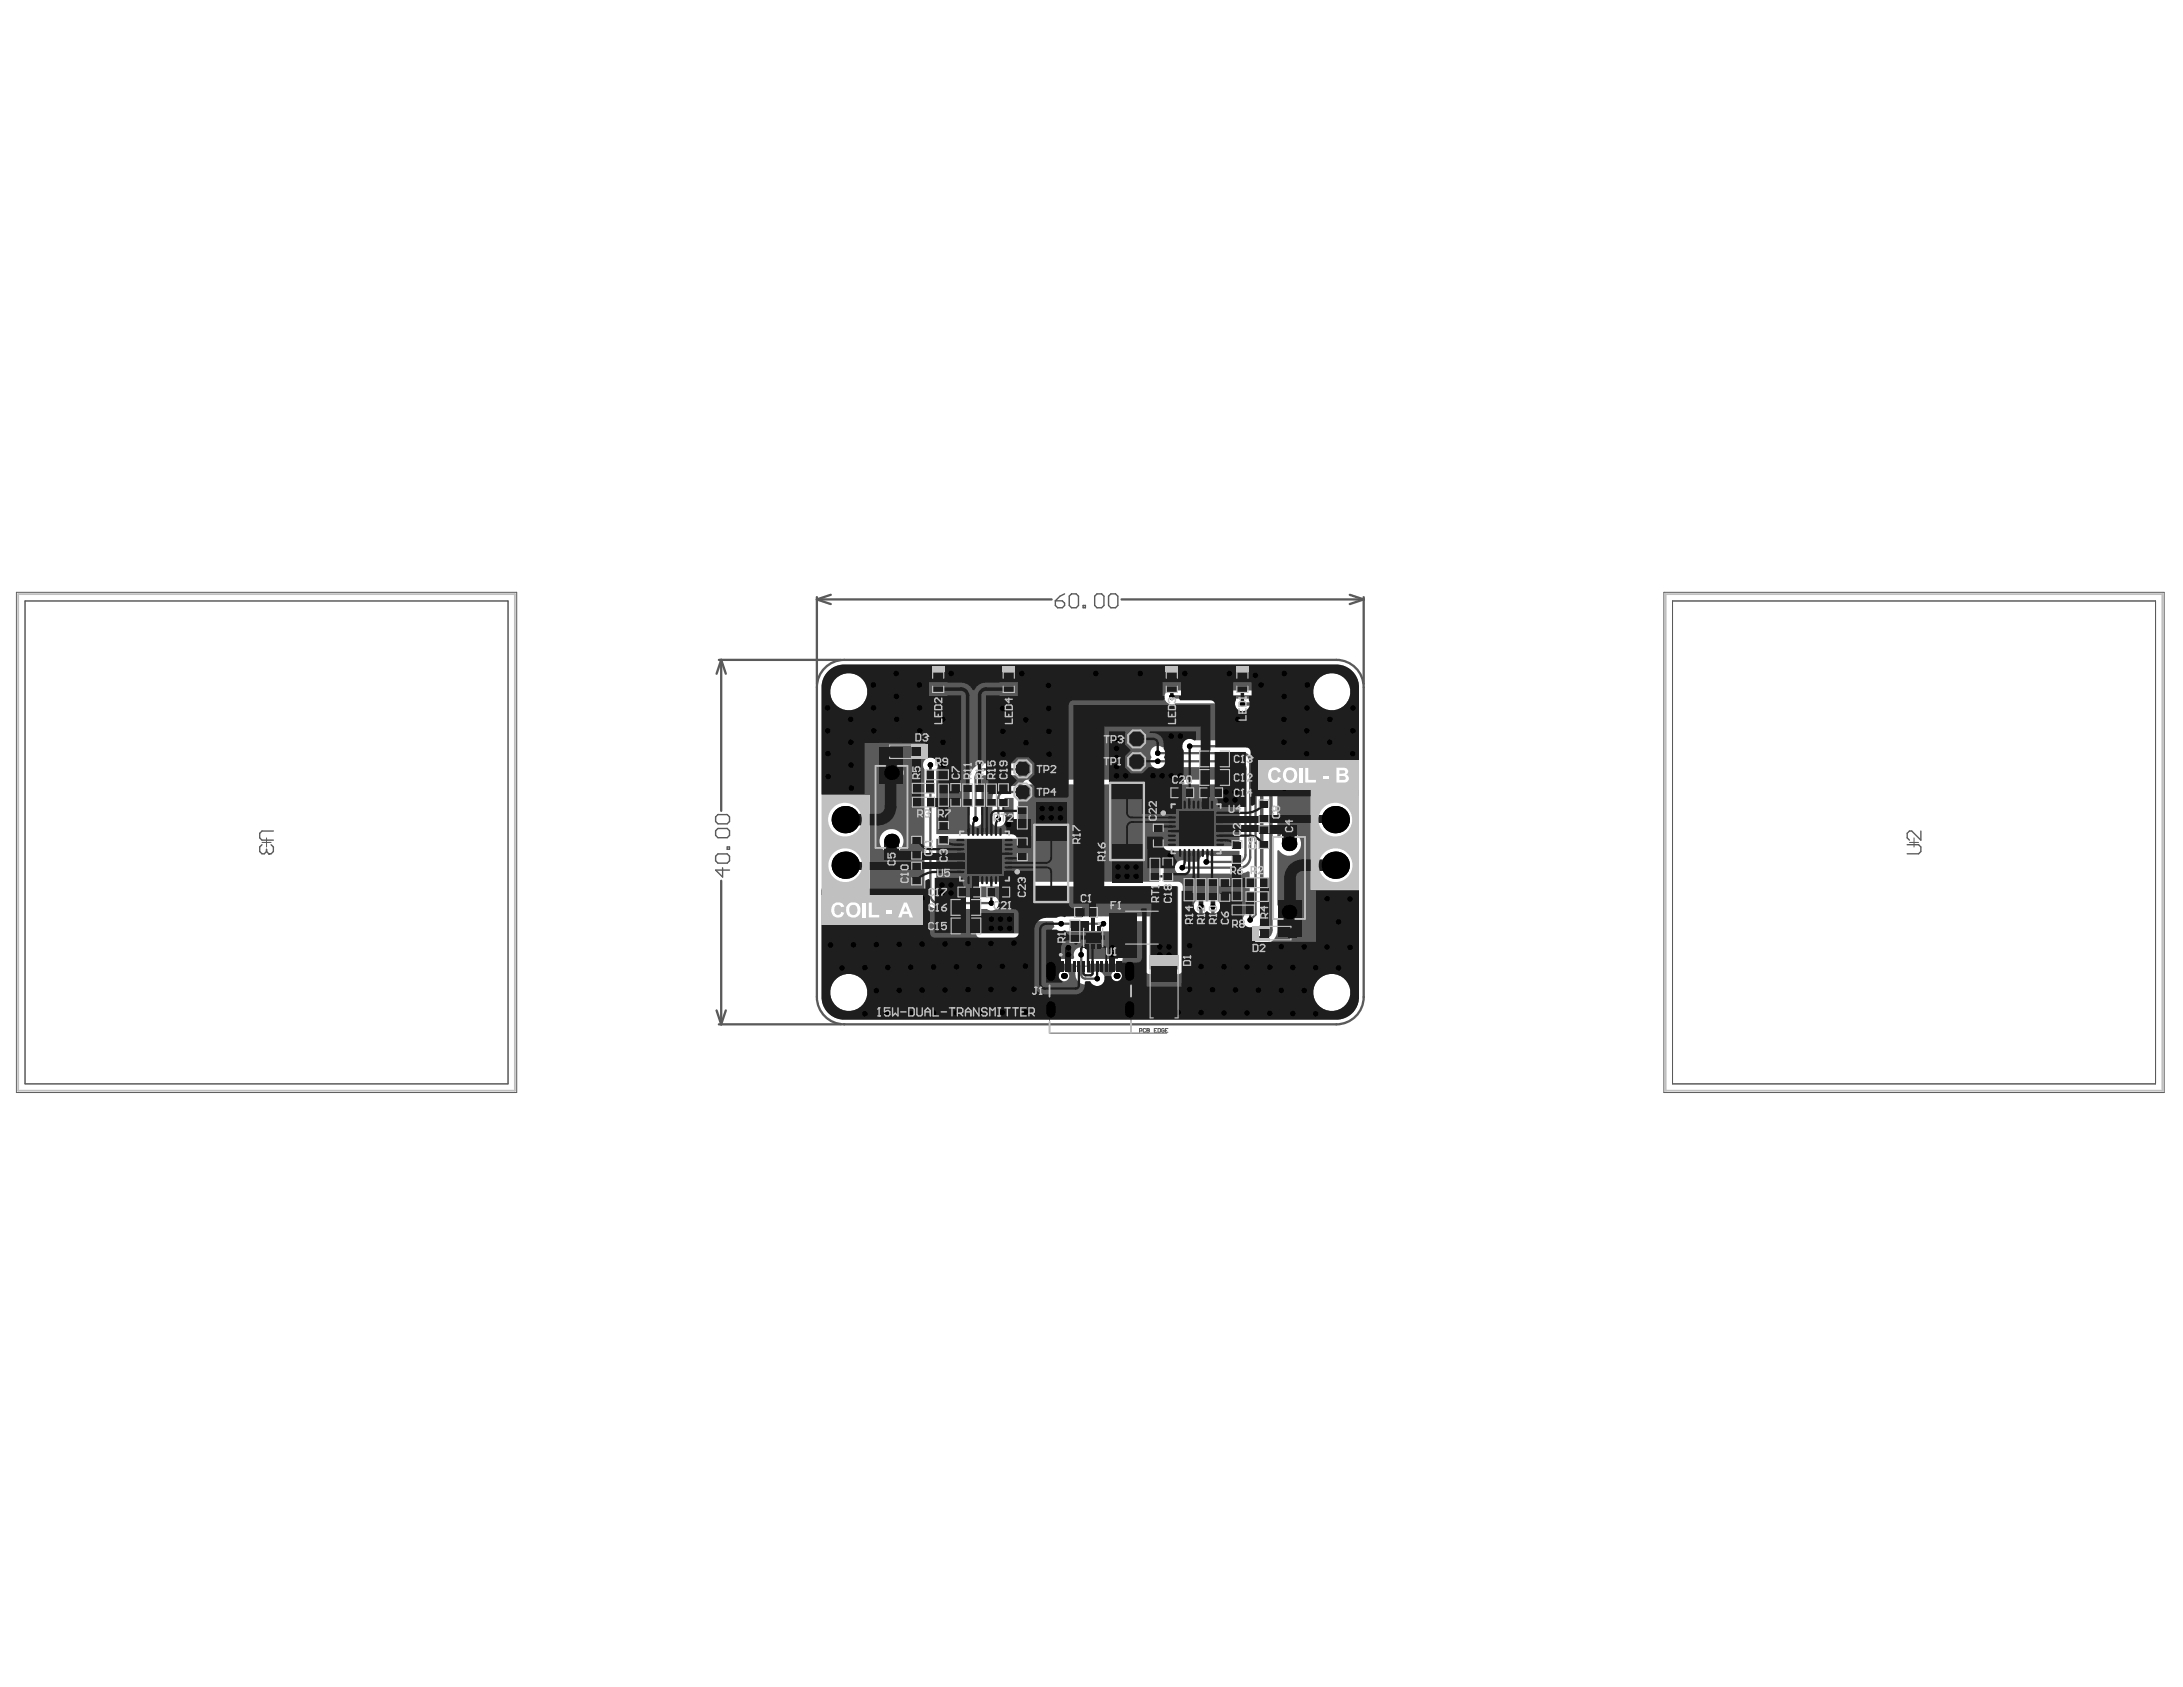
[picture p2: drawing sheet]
<svg xmlns="http://www.w3.org/2000/svg" width="279mm" height="216mm" viewBox="0 0 279 216" stroke-linecap="round" stroke-linejoin="round" font-family="sans-serif">
<path d="M33.5 108.1l-.3 .3v.6l.3 .3h.3l.3-.3M34.1 109l.3 .3M34.1 108.7v.3M34.4 109.3h.1M34.7 108.1l.3 .3v.6l-.3 .3h-.3M35 106.4h-1.5l-.3 .2v.6l.3 .3h1.5M244.1 108.1h1.5l.2 .3v.6l-.2 .3h-1.5M245.8 106.4v1.1l-1.1-1.1h-.3l-.3 .2v.6l.3 .3" fill="none" stroke="#5a5a5a" stroke-width=".17"/>
<g fill="none" stroke="#5a5a5a" stroke-width=".13">
<path d="M2.1 75.8h64v64h-64zM3.2 76.9h61.8v61.8h-61.8zM213 75.8h64v64h-64zM214.1 76.9h61.8v61.8h-61.8zM33.5 107.8h1.2M34.1 107.2v1.2M244.4 107.8h1.2M245 107.2v1.2M144.8 132.2v-8.6h-10.5v8.6h15M145.8 131.9h.3l.1-.2-.4-.1v.5M146.6 131.7v-.1l-.3 .1v.3l.1 .1 .2-.1M146.8 131.9h.1"/>
<path d="M146.8 131.6l.3 .1-.1 .4h-.2zM146.8 131.9h.2M147.7 131.9h.2M148.1 131.6h-.4v.5h.4M148.2 131.6l.3 .1-.1 .4h-.2zM149 131.7l-.1-.1-.2 .1v.3l.2 .1 .1-.2h-.2M149.2 131.9h.1M149.5 131.6h-.3v.5h.3"/>
</g>
<circle cx="135.8" cy="122.2" r=".12" fill="none" stroke="#5a5a5a" stroke-width=".23"/>
<g fill="none" stroke="#5a5a5a" stroke-width=".3">
<path d="M104.6 76.4v11.1M104.6 76.7l1.7 .6M104.6 76.7h30M106.3 76.1l-1.7 .6M143.5 76.7h31M172.8 76.1l1.7 .6M174.5 76.4v11.1M174.5 76.7l-1.7 .6M92 84.5h15.6M92.3 84.5l.6 1.7M92.3 84.5l-.6 1.7M92.3 84.5v19.3"/>
<path d="M105.6 85.5a3.5 3.5 0 0 1 2.5-1h62.9a3.5 3.5 0 0 1 3.5 3.4v39.7a3.5 3.5 0 0 1-3.5 3.5h-62.9a3.5 3.5 0 0 1-3.5-3.5v-39.7a3.5 3.5 0 0 1 1-2.4zM92.3 112.7v18.4M91.7 129.3l.6 1.8M92 131.1h15.6M92.9 129.3l-.6 1.8"/>
</g>
<path d="M135.1 76.9h.9l.3 .3v.3l-.3 .3h-.6l-.3-.3zM136.3 76l-.6 .3-.6 .6M137.1 76h.6l.3 .3v1.2l-.3 .3h-.6l-.3-.3v-1.2zM138.6 77.5h.3v.3h-.3zM140.1 76.3l.3-.3h.6l.3 .3v1.2l-.3 .3h-.6l-.3-.3zM141.9 76.3l.3-.3h.6l.3 .3v1.2l-.3 .3h-.6l-.3-.3zM91.6 109.6l.3-.3h1.2l.3 .3v.6l-.3 .3h-1.2l-.3-.3zM91.6 104.5l.3-.3h1.2l.3 .3v.6l-.3 .3h-1.2l-.3-.3zM91.6 106.3l.3-.3h1.2l.3 .3v.6l-.3 .3h-1.2l-.3-.3zM92.5 111.1v1.1l-.9-.8h1.8M93.1 108.4h.3v.3h-.3z" fill="none" stroke="#5a5a5a" stroke-width=".18"/>
<g fill="#5a5a5a">
<path d="M125.5 113.5l25.3-.1v10.7h-3.6v-6.8h-16.4v2.2h-5.3v-3.2h.8a.95 .95 0 0 0 1.3-.1 .95 .95 0 0 0 0-1.3 .95 .95 0 0 0-1.3-.1h-.8z"/>
<path d="M119.8 107.3h10.5v-5.2a.95 .95 0 0 0 1.4-.2 .95 .95 0 0 0-.2-1.3v-.2h27.1v7.9h-10.3v4.5h-22.8a.6 .6 0 0 0-.6 .6v1.4h-4.8h-.2l-.1-.2z"/>
<path d="M135.2 119.2h7.9v3.5h-3.7l-.1-.2a.95 .95 0 0 0-.9-1.3 .95 .95 0 0 0-.9 1.3l-.1 .2h-2.2z"/>
<path d="M105.9 86a2.9 2.9 0 0 1 2-.9h63.3a2.89 2.89 0 0 1 2.7 2.8v13.8h-6.1v12.2h6.1v13.7a2.89 2.89 0 0 1-2.7 2.9h-63.3a2.89 2.89 0 0 1-2.7-2.9v-13.7h6.1v-12.2h-6.1v-13.9a2.9 2.9 0 0 1 .7-1.8zM168.1 88.5a2.38 2.38 0 0 0 4.7 0 2.38 2.38 0 0 0-4.7 0zM106.3 88.5a2.38 2.38 0 0 0 4.7 0 2.38 2.38 0 0 0-4.7 0zM118.3 97.3a.95 .95 0 0 0 0 1.2v16.1a1.75 1.75 0 0 0 1.8 1.7h4.8v3.2a.6 .6 0 0 0 .6 .6l5.5-.1 .3-.3 .1-.2v-1.6h3.4l.1 .1 .1 .6-.4 .4v.2v3.5a.61 .61 0 0 0 .6 .6h2.2l.2 .2v1.3a1.27 1.27 0 0 0 1.3 1.2h1l.2 .1a.95 .95 0 0 0 1.3-1 .95 .95 0 0 0-1.5-.6h-.8v-1l.3-.2h3.7a.6 .6 0 0 0 .6-.6l-.1-3.7-.3-.4h-1l-.1-.2v-.4l.1-.1h4.2l.1 6.4 .3 .3 .3 .1h3.6a.6 .6 0 0 0 .6-.6v-10.7l-.2-.4-.2-.1-2.1-.1v-3.9h9.7v.5l-.1 .2h-3.5a.94 .94 0 0 0-1-.1 .94 .94 0 0 0-.6 .8h-1.5l-.2-.1a.95 .95 0 0 0-1.3 1 .95 .95 0 0 0 1.5 .6h6.8h.4l.6-.3 .2 .1v5.2a.94 .94 0 0 0-.8 1.1l-.2 .2h-2.8v-1.7a.96 .96 0 0 0-.4-1.2 .96 .96 0 0 0-1.2 .2 .95 .95 0 0 0-1.3-.2 .95 .95 0 0 0-.3 1.3v2.7a1.62 1.62 0 0 0 1.6 1.6h7.2a1.8 1.8 0 0 0 1.8-1.8v-1.4l.2-.1a1.53 1.53 0 0 0 2.3 .4 1.53 1.53 0 0 0 0-2.3 1.53 1.53 0 0 0-2.3 .3h-.2v-7l.2-.1 .1 .1a1.54 1.54 0 0 0 2.3 .2 1.54 1.54 0 0 0-.1-2.3 1.54 1.54 0 0 0-2.3 .4l-.2-.1v-16.9a1.87 1.87 0 0 0-1.9-1.8l-11.3-.1a.95 .95 0 0 0-1.3 .9 .95 .95 0 0 0 1.4 .8h7.7v.2a.94 .94 0 0 0 1.3 .7h.9l.3 .2 .1 3.8-.2 .1-.9-.3h-6.8a.96 .96 0 0 0-1 0 .96 .96 0 0 0-.5 .9h-2.5l-.3-.1a.95 .95 0 0 0-1.1 .3 .95 .95 0 0 0 0 1.1 .95 .95 0 0 0 .1 1.2 .95 .95 0 0 0 1.3 .1h9.6l.3 .2-.1 1.4h-27.1l-.4 .2-.2 .4-.6 .2h-1.7a1.55 1.55 0 0 0-1.6 1.5v2.1l-.1 .3a.95 .95 0 0 0 1 1.3 .95 .95 0 0 0 .6-1.6l.1-2.1h1.1v4.6h-9.9v-8.2l.2-.2a.95 .95 0 0 0-.4-1.2 .95 .95 0 0 0-1.3 .2zM124.7 98.3a1.91 1.91 0 0 0-.6 1.3v4.6a.95 .95 0 0 0 .1 1.3 .95 .95 0 0 0 1.3 0 .95 .95 0 0 0 .1-1.3v-4.6a.36 .36 0 0 1 .4-.4h4.4a.95 .95 0 0 0 1.3-.2 .95 .95 0 0 0-.1-1.2 .95 .95 0 0 0-1.3-.1h-4.4a1.84 1.84 0 0 0-1.2 .6zM112.6 98.9a1.54 1.54 0 0 0 3 0 1.54 1.54 0 0 0-3 0zM112.6 107.6a1.54 1.54 0 0 0 3 0 1.54 1.54 0 0 0-3 0zM142.2 124.9a.7 .7 0 0 0 1.4 0 .7 .7 0 0 0-1.4 0zM135.5 124.9a.7 .7 0 0 0 1.4 0 .7 .7 0 0 0-1.4 0zM168.1 127a2.38 2.38 0 0 0 4.7 0 2.38 2.38 0 0 0-4.7 0zM106.3 127a2.38 2.38 0 0 0 4.7 0 2.38 2.38 0 0 0-4.7 0z"/>
</g>
<path d="M119.1 97.9v16.7a1 1 0 0 0 1 1h6.8M130.9 98.5h-4.9a1.13 1.13 0 0 0-1.1 1.1v5.2M148.2 96.4h10.8a1.04 1.04 0 0 1 1 1v12.3a1.34 1.34 0 0 1-1.3 1.3h-7.4M148.2 97.4h10.2a.99 .99 0 0 1 1 1v11a.89 .89 0 0 1-.9 .9h-4.1M152.3 95.5h7.3a1.12 1.12 0 0 1 1.1 1.1v20.4l-.7 .7M130.9 101.4h-2.3a.79 .79 0 0 0-.8 .7v2.7M135.8 118.2h5.4M138.4 122.2h.1M138.4 122.2v2.5l.1 .3 .2 .2h.2h1.5" fill="none" stroke="#5a5a5a" stroke-width=".3"/>
<path d="M150 89.2h11.6a1.05 1.05 0 0 1 1.1 1v28.8a.98 .98 0 0 1-1 1h-7.2a.8 .8 0 0 1-.8-.8v-3.2M159 90.1h1.3a1.14 1.14 0 0 1 1.2 1.1v27.1a.66 .66 0 0 1-.7 .6h-5h-.3l-.2-.2-.1-.3v-2.4" fill="none" stroke="#5a5a5a" stroke-width=".44"/>
<g fill="#000">
<circle cx="105.9" cy="90.6" r=".35"/>
<circle cx="105.9" cy="93.5" r=".35"/>
<circle cx="106" cy="96.5" r=".35"/>
<circle cx="106" cy="99.4" r=".35"/>
<circle cx="108.9" cy="92.1" r=".35"/>
<circle cx="108.9" cy="95" r=".35"/>
<circle cx="108.9" cy="97.9" r=".35"/>
<circle cx="111.8" cy="87.7" r=".35"/>
<circle cx="111.8" cy="90.6" r=".35"/>
<circle cx="111.8" cy="93.5" r=".35"/>
<circle cx="114.1" cy="98.9" r=".93"/>
<circle cx="114.7" cy="86.2" r=".35"/>
<circle cx="114.7" cy="89.1" r=".35"/>
<circle cx="114.8" cy="92.1" r=".35"/>
<circle cx="117.7" cy="87.7" r=".35"/>
<circle cx="117.7" cy="90.6" r=".35"/>
<circle cx="117.7" cy="93.5" r=".35"/>
<circle cx="119.1" cy="97.9" r=".35"/>
<circle cx="120.7" cy="92.1" r=".35"/>
<circle cx="120.7" cy="95" r=".35"/>
<circle cx="120.7" cy="97.9" r=".35"/>
<circle cx="121.7" cy="86.2" r=".35"/>
<circle cx="128.3" cy="90.7" r=".35"/>
<circle cx="128.4" cy="93.6" r=".35"/>
<circle cx="128.4" cy="96.5" r=".35"/>
<circle cx="130.8" cy="86.2" r=".35"/>
<circle cx="130.9" cy="98.4" r=".35"/>
<circle cx="131.3" cy="92.1" r=".35"/>
<circle cx="131.3" cy="95.1" r=".35"/>
<circle cx="134.2" cy="87.7" r=".35"/>
<circle cx="134.2" cy="90.7" r=".35"/>
<circle cx="134.3" cy="93.6" r=".35"/>
<circle cx="134.3" cy="96.5" r=".35"/>
<circle cx="140.2" cy="86.2" r=".35"/>
<circle cx="142.9" cy="96.9" r=".35"/>
<circle cx="142.9" cy="94.6" r=".35"/>
<circle cx="142.9" cy="95.8" r=".35"/>
<circle cx="142.9" cy="98.1" r=".35"/>
<circle cx="142.9" cy="99.3" r=".35"/>
<circle cx="144.1" cy="99.3" r=".35"/>
<circle cx="145.9" cy="86.2" r=".35"/>
<circle cx="147.6" cy="99.3" r=".35"/>
<circle cx="148.2" cy="96.4" r=".35"/>
<circle cx="148.2" cy="97.4" r=".35"/>
<circle cx="148.7" cy="99.3" r=".35"/>
<circle cx="149.9" cy="94.2" r=".35"/>
<circle cx="149.9" cy="99.3" r=".35"/>
<circle cx="150" cy="89.2" r=".35"/>
<circle cx="151.1" cy="94.2" r=".35"/>
<circle cx="151.1" cy="99.3" r=".35"/>
<circle cx="151.6" cy="86.2" r=".35"/>
<circle cx="152.3" cy="95.5" r=".35"/>
<circle cx="157.3" cy="86.2" r=".35"/>
<circle cx="158.4" cy="92.1" r=".35"/>
<circle cx="159" cy="90.1" r=".35"/>
<circle cx="160.7" cy="86.4" r=".35"/>
<circle cx="161.4" cy="87.7" r=".35"/>
<circle cx="164.3" cy="92.1" r=".35"/>
<circle cx="164.3" cy="95" r=".35"/>
<circle cx="164.4" cy="97.9" r=".35"/>
<circle cx="164.4" cy="89.1" r=".35"/>
<circle cx="164.4" cy="86.2" r=".35"/>
<circle cx="167.2" cy="99.4" r=".35"/>
<circle cx="167.2" cy="96.5" r=".35"/>
<circle cx="167.3" cy="93.5" r=".35"/>
<circle cx="167.3" cy="90.6" r=".35"/>
<circle cx="167.3" cy="87.7" r=".35"/>
<circle cx="170.2" cy="97.9" r=".35"/>
<circle cx="170.2" cy="95" r=".35"/>
<circle cx="170.2" cy="92.1" r=".35"/>
<circle cx="173.1" cy="99.4" r=".35"/>
<circle cx="173.1" cy="96.5" r=".35"/>
<circle cx="173.2" cy="93.5" r=".35"/>
<circle cx="173.2" cy="90.6" r=".35"/>
<circle cx="106.3" cy="115" r=".35"/>
<circle cx="107.8" cy="118" r=".35"/>
<circle cx="108.2" cy="104.9" r="1.75"/>
<circle cx="108.2" cy="110.7" r="1.75"/>
<circle cx="109" cy="100.9" r=".35"/>
<circle cx="109.2" cy="115" r=".35"/>
<circle cx="110.7" cy="118" r=".35"/>
<circle cx="112.2" cy="115" r=".35"/>
<circle cx="113.6" cy="117.9" r=".35"/>
<circle cx="114.1" cy="107.6" r=".93"/>
<circle cx="115.1" cy="115" r=".35"/>
<circle cx="116.6" cy="117.9" r=".35"/>
<circle cx="118" cy="114.9" r=".35"/>
<circle cx="120.6" cy="114.3" r=".35"/>
<circle cx="120.6" cy="113.3" r=".35"/>
<circle cx="121.7" cy="114.3" r=".35"/>
<circle cx="121.7" cy="113.3" r=".35"/>
<circle cx="124.9" cy="104.8" r=".35"/>
<circle cx="125.1" cy="110.7" r=".35"/>
<circle cx="125.1" cy="108.4" r=".35"/>
<circle cx="125.1" cy="109.6" r=".35"/>
<circle cx="126.9" cy="115.6" r=".35"/>
<circle cx="126.9" cy="117.6" r=".35"/>
<circle cx="126.9" cy="118.8" r=".35"/>
<circle cx="126.9" cy="110.7" r=".35"/>
<circle cx="126.9" cy="108.4" r=".35"/>
<circle cx="126.9" cy="109.6" r=".35"/>
<circle cx="127.8" cy="104.8" r=".35"/>
<circle cx="128" cy="118.8" r=".35"/>
<circle cx="128" cy="117.6" r=".35"/>
<circle cx="129.1" cy="105.5" r=".35"/>
<circle cx="129.2" cy="118.8" r=".35"/>
<circle cx="129.2" cy="117.6" r=".35"/>
<circle cx="130.9" cy="101.4" r=".35"/>
<circle cx="133.4" cy="104.7" r=".35"/>
<circle cx="133.4" cy="103.5" r=".35"/>
<circle cx="134.5" cy="104.7" r=".35"/>
<circle cx="134.5" cy="103.5" r=".35"/>
<circle cx="135.7" cy="104.7" r=".35"/>
<circle cx="135.7" cy="103.5" r=".35"/>
<circle cx="135.8" cy="118.2" r=".35"/>
<circle cx="141.2" cy="118.2" r=".35"/>
<circle cx="143.1" cy="111" r=".35"/>
<circle cx="143.1" cy="112.1" r=".35"/>
<circle cx="144.2" cy="112.1" r=".35"/>
<circle cx="144.2" cy="111" r=".35"/>
<circle cx="145.4" cy="111" r=".35"/>
<circle cx="145.4" cy="112.1" r=".35"/>
<circle cx="149.8" cy="109.5" r=".35"/>
<circle cx="151.3" cy="111" r=".35"/>
<circle cx="152.2" cy="106.1" r=".35"/>
<circle cx="152.2" cy="104.9" r=".35"/>
<circle cx="152.2" cy="107.2" r=".35"/>
<circle cx="152.3" cy="118.1" r=".35"/>
<circle cx="153.7" cy="116" r=".35"/>
<circle cx="154" cy="106.1" r=".35"/>
<circle cx="154" cy="104.9" r=".35"/>
<circle cx="154" cy="107.2" r=".35"/>
<circle cx="154.4" cy="110.3" r=".35"/>
<circle cx="155.2" cy="116" r=".35"/>
<circle cx="156.9" cy="102.4" r=".35"/>
<circle cx="156.9" cy="101.3" r=".35"/>
<circle cx="158.1" cy="101.4" r=".35"/>
<circle cx="158.1" cy="102.4" r=".35"/>
<circle cx="160" cy="117.7" r=".35"/>
<circle cx="164.4" cy="100.9" r=".35"/>
<circle cx="165" cy="116.7" r=".93"/>
<circle cx="165" cy="108" r=".93"/>
<circle cx="169.9" cy="115" r=".35"/>
<circle cx="170.1" cy="100.9" r=".35"/>
<circle cx="170.9" cy="104.9" r="1.75"/>
<circle cx="170.9" cy="110.7" r="1.75"/>
<circle cx="171.3" cy="118" r=".35"/>
<circle cx="172.8" cy="115" r=".35"/>
<circle cx="106.3" cy="120.9" r=".35"/>
<circle cx="107.8" cy="123.9" r=".35"/>
<circle cx="109.2" cy="120.9" r=".35"/>
<circle cx="110.7" cy="123.8" r=".35"/>
<circle cx="110.7" cy="129.7" r=".35"/>
<circle cx="112.2" cy="126.8" r=".35"/>
<circle cx="112.2" cy="120.9" r=".35"/>
<circle cx="113.6" cy="123.8" r=".35"/>
<circle cx="113.6" cy="129.7" r=".35"/>
<circle cx="115.1" cy="126.7" r=".35"/>
<circle cx="115.1" cy="120.9" r=".35"/>
<circle cx="116.6" cy="129.7" r=".35"/>
<circle cx="116.6" cy="123.8" r=".35"/>
<circle cx="118" cy="120.8" r=".35"/>
<circle cx="118" cy="126.7" r=".35"/>
<circle cx="119.5" cy="123.8" r=".35"/>
<circle cx="119.5" cy="129.6" r=".35"/>
<circle cx="121" cy="126.7" r=".35"/>
<circle cx="121" cy="120.8" r=".35"/>
<circle cx="122.4" cy="129.6" r=".35"/>
<circle cx="122.4" cy="123.7" r=".35"/>
<circle cx="123.9" cy="126.7" r=".35"/>
<circle cx="123.9" cy="120.8" r=".35"/>
<circle cx="125.4" cy="129.6" r=".35"/>
<circle cx="125.4" cy="123.7" r=".35"/>
<circle cx="126.8" cy="120.7" r=".35"/>
<circle cx="126.8" cy="126.6" r=".35"/>
<circle cx="128.3" cy="123.7" r=".35"/>
<circle cx="128.3" cy="129.6" r=".35"/>
<circle cx="129.8" cy="120.7" r=".35"/>
<circle cx="129.8" cy="126.6" r=".35"/>
<circle cx="131.2" cy="129.5" r=".35"/>
<circle cx="131.2" cy="123.6" r=".35"/>
<circle cx="136.2" cy="124.9" r=".38"/>
<circle cx="136.7" cy="122.2" r=".35"/>
<circle cx="136.7" cy="121.3" r=".35"/>
<circle cx="138.4" cy="122.2" r=".35"/>
<circle cx="140.4" cy="125.2" r=".35"/>
<circle cx="142.3" cy="122.2" r=".35"/>
<circle cx="142.3" cy="121.3" r=".35"/>
<circle cx="142.9" cy="124.9" r=".38"/>
<circle cx="148.4" cy="121.2" r=".35"/>
<circle cx="148.4" cy="122.2" r=".35"/>
<circle cx="148.4" cy="123.2" r=".35"/>
<circle cx="149.6" cy="121.2" r=".35"/>
<circle cx="149.6" cy="122.2" r=".35"/>
<circle cx="149.6" cy="123.2" r=".35"/>
<circle cx="150.8" cy="129.6" r=".35"/>
<circle cx="152.3" cy="126.6" r=".35"/>
<circle cx="152.3" cy="121" r=".35"/>
<circle cx="153.7" cy="129.6" r=".35"/>
<circle cx="153.7" cy="123.7" r=".35"/>
<circle cx="155.2" cy="126.7" r=".35"/>
<circle cx="156.7" cy="129.6" r=".35"/>
<circle cx="156.7" cy="123.7" r=".35"/>
<circle cx="158.1" cy="126.7" r=".35"/>
<circle cx="159.6" cy="123.8" r=".35"/>
<circle cx="159.6" cy="129.6" r=".35"/>
<circle cx="161.1" cy="126.7" r=".35"/>
<circle cx="162.5" cy="129.7" r=".35"/>
<circle cx="162.5" cy="123.8" r=".35"/>
<circle cx="164" cy="126.7" r=".35"/>
<circle cx="164" cy="121.1" r=".35"/>
<circle cx="165.5" cy="123.8" r=".35"/>
<circle cx="165.5" cy="129.7" r=".35"/>
<circle cx="166.9" cy="121.2" r=".35"/>
<circle cx="166.9" cy="126.8" r=".35"/>
<circle cx="168.4" cy="123.8" r=".35"/>
<circle cx="168.4" cy="129.7" r=".35"/>
<circle cx="169.9" cy="121.2" r=".35"/>
<circle cx="171.3" cy="123.9" r=".35"/>
<circle cx="172.8" cy="121.2" r=".35"/>
</g>
<path d="M134.5 123.7v1.3M134.5 128.7v1M144.6 123.7v1.3M144.6 128.7v1" fill="none" stroke="#000" stroke-width="1.2"/>
<g fill="#1e1e1e">
<path d="M141.9 93.6h2.1v.2v1.5l.7 .7-.7 .7v1.5l.7 .8h1.5l.8-.8a1.24 1.24 0 0 1 1.1 .2 .94 .94 0 0 0 .9-.5 .94 .94 0 0 0 0-1 .93 .93 0 0 0-.1-1.1v-.7a1.48 1.48 0 0 0-1.8-1.3l.1-.2h5.9v1.1l-.2 .1a.95 .95 0 0 0-1.3 0 .95 .95 0 0 0-.1 1.3v4.3h-.3v1.6l-.3 .3v1h-.6v.9h-4.2v-1.9h-4.2z"/>
<path d="M146.8 107.1h2l.1 .2v.5a.75 .75 0 0 0 .7 1.1h.7v.9l.3 .3v.3l-.2 .3v.4h-3.6z"/>
<path d="M133.9 119h1.3a1.22 1.22 0 0 0 1.1 .1l.2 .1v.1a.6 .6 0 0 0 .6 .4h4.3v.6h-3v.2l-.6 .4h-.2a.96 .96 0 0 0-1.1-.5 .96 .96 0 0 0-.7 .9v3a.69 .69 0 0 0-.3 .7 .69 .69 0 0 0 .5 .5l-.1 .3h-2z"/>
<path d="M128.8 104.5h.9v.3h2.3v3.7h-1.7l-.1-.2v-.5a.75 .75 0 0 0-.7-1l-.7-.1-.1-.9-.2-.4z"/>
<path d="M155.5 96.2h4v7.1h-3.6l-.1-1-.3-.4z"/>
<path d="M119.6 112.3h3.6l.1 1 .3 .4v5.7h-4z"/>
<path d="M137.4 90.2h17.5v11.7l-.2 .1-1-.1v-8.9h-12.4v20.4h9.3v12.3h-3.2v-10.1h-10z"/>
<path d="M105.9 86a2.9 2.9 0 0 1 2-.9h63.3a2.89 2.89 0 0 1 2.7 2.8v14h-13.2v1l-.5 .2-.1-.1v-6.8a.6 .6 0 0 0-.6-.6h-4v-5.4a.6 .6 0 0 0-.6-.6h-3.9l-.1-.2v-.3h.3v-1.8h-2.4v1.8h.2l.1 .3-.2 .2h-11.5a.6 .6 0 0 0-.6 .6v11.7l-.2 .2h-4l-.2-.2v-1.3l-.8-.7 .8-.8v-1.4l-.8-.8h-1.4l-.8 .8v1.4l.8 .8-.8 .7v1h-2.9v-1.8h-.3v-10.8l4.1 .1v-1.8l-4.1 .1a1.58 1.58 0 0 0-1.5 .9h-.2a1.62 1.62 0 0 0-1.5-.9l-4.1-.1v1.8l4.1-.1v10.8h-.3v1.7h-2.4l-.2-.1v-3.3a.98 .98 0 0 0-1.4-1.1l-.2-.1-.1-1.8h-7.8v6.5h-5.4v-13.8a2.9 2.9 0 0 1 .7-1.8zM168.1 88.5a2.38 2.38 0 0 0 4.7 0 2.38 2.38 0 0 0-4.7 0zM106.3 88.5a2.38 2.38 0 0 0 4.7 0 2.38 2.38 0 0 0-4.7 0zM157.8 87.3v1.8h.4v.5a.95 .95 0 0 0 .8 1.4 .95 .95 0 0 0 .8-1.4v-.5h.4v-1.8z"/>
<path d="M105.2 113.7h13.2v-1l.5-.2 .1 .1v6.8a.6 .6 0 0 0 .6 .6h10.2a.6 .6 0 0 0 .6-.6v-2.4a.6 .6 0 0 0-.6-.6h-2.1l-.1-.3 .3-.8v-1.7l.3-.3v-.9h.6v-1h3.6v2h4.4v2.2a.6 .6 0 0 0 .6 .6h1.4v1.1h-2.3l-.2 .1a.91 .91 0 0 0-1.1 .1 4 4 0 0 0-2.1 .2 1.55 1.55 0 0 0-.7 1.3v6.9a1.35 1.35 0 0 0 1.3 1.4h4a1.23 1.23 0 0 0 1.1-1.5l.1-.2h.6a.95 .95 0 0 0 1.2 .6 .95 .95 0 0 0 .7-1.1l.1-.2h.7a.69 .69 0 0 0 1.1 .6 .69 .69 0 0 0 0-1.2v-1.1h2.3a.6 .6 0 0 0 .6-.6v-5.7l-.2-.4 .1-.3h.7v10.1h4.4v-12.3h1.4v1.8l.2 .1a.96 .96 0 0 0 .6 1 .96 .96 0 0 0 1.1-.3 .96 .96 0 0 0 1.1 .3 .96 .96 0 0 0 .6-1l.2-.1v-1.7h2.4l.2 .1v3.4a.98 .98 0 0 0 1.4 1l.2 .1v1.8h7.8v-6.5h5.5v13.6a2.89 2.89 0 0 1-2.7 2.9h-63.3a2.89 2.89 0 0 1-2.7-2.9zM168.1 127a2.38 2.38 0 0 0 4.7 0 2.38 2.38 0 0 0-4.7 0zM106.3 127a2.38 2.38 0 0 0 4.7 0 2.38 2.38 0 0 0-4.7 0z"/>
</g>
<path d="M120.1 86.4h40.6M160.7 86.4h.1M134.5 124.3h.1M135.8 123.6v.3l-.1 .1h-.9l-.3 .3M143.3 123.6v.3l.1 .1h.9l.3 .3M144.6 124.3h.1M144.6 129.2h4.4" fill="none" stroke="#1e1e1e" stroke-width=".45"/>
<path d="M108.1 104.9h.1" fill="none" stroke="#1e1e1e" stroke-width="1.5"/>
<path d="M129.1 111h4.9M129.1 110.4h4.9M134.5 111.6v2M144.2 102.1v1.9M144.2 105.9v3M144.8 104.6h5.2M144.8 105.2h5.2" fill="none" stroke="#1e1e1e" stroke-width=".24"/>
<g fill="none" stroke="#1e1e1e" stroke-width=".3">
<path d="M145.5 94.6h2.1M148.2 95.1v1.3M148.2 97.4l-2.7 .1M152.3 95.5l-.1 7.5M126.3 109.3h2.8M126.9 104.4v2.1M127.5 103.8h3.3M128.4 102.7v1.1M150 106.4h2.8M151.6 111.9h-1.9l-.2 .3h-1.7M151.6 109.2v1.1M154.5 109.2v1l-.1 .1"/>
<path d="M154.5 109.2h.1"/>
</g>
<path d="M155.2 114.7v1.3" fill="none" stroke="#1e1e1e" stroke-width=".59"/>
<circle cx="153.7" cy="114.7" r=".3" fill="#1e1e1e"/>
<path d="M153.7 116h.1M153.7 114.7v1.3" fill="none" stroke="#1e1e1e" stroke-width=".59"/>
<g fill="none" stroke="#1e1e1e" stroke-width=".3">
<path d="M119.1 97.9v1.3M117.3 107.6l.7 .6M117.5 112.5l-.2 .2M119.1 108.7h3.8M119.6 111.6h3.3M122.3 108.1h.6M124 102.8v3.7M124.6 105.6v.9M125.7 103v3.5M126.3 103.4v3.1M126.9 112.6v3M126.9 102.7l-.4 .2"/>
<path d="M127.5 105.6v.9M129.1 109.8h1.8M133.1 119v6.9M133.9 118.2h1.9M141.2 118.1l-.5 .7M148.2 105.8h1.8M152.2 109.2v2.1M152.6 112.7l-.4 .3M152.8 109.2v3M153.4 109.2v3.4M155.1 109.2v3.7M156.2 106.9h3.8"/>
<path d="M156.2 104h3.3M156.2 107.5h.6M160 117.7h.1M160 116.5v1.2M161.1 107.4l.7 .6M161.8 102.9l-.3 .3M133.7 126.5h4M138.1 123.6v2.5M138.4 121.5v.7M138.7 123.6v.9M138.7 121.2h.5M138.9 124.8h.7"/>
<path d="M139.3 121.2v2.4M139.8 121.2v3.4M140.4 123.6v1.6"/>
</g>
<path d="M144.6 124.3v4.9h-10.1M149 129.2h.1" fill="none" stroke="#1e1e1e" stroke-width=".45"/>
<path d="M134.5 106.7v3.1M140.7 121.2h.5M141.6 121.5v2.1" fill="none" stroke="#1e1e1e" stroke-width=".24"/>
<path d="M120.1 88.2h2.9M123.8 89v11.9M125.4 89v11.9M126.2 88.2h2.9M150 88.2v1M159 88.2v1.9" fill="none" stroke="#1e1e1e" stroke-width=".44"/>
<path d="M114.1 98.9l-.1 .4v4M108.2 104.9h4.1M165.1 112.4v3.9l-.1 .4M166.7 110.7h4.2" fill="none" stroke="#1e1e1e" stroke-width="1.5"/>
<g fill="#1e1e1e">
<path d="M128.6 111.4h1.2v1.2h-1.2z" fill-rule="evenodd"/>
<path d="M127.9 112.1h.9v3.4h-.9z" fill-rule="evenodd"/>
<path d="M150.3 100.1h.9v3.4h-.9z" fill-rule="evenodd"/>
<path d="M149.3 103h1.2v1.2h-1.2z" fill-rule="evenodd"/>
<path d="M155.5 96.2h1.7v5.8h-1.7z" fill-rule="evenodd"/>
<path d="M132.6 102.7h3.9v4.3h-3.9z" fill-rule="evenodd"/>
<path d="M142.3 108.6h3.9v4.3h-3.9z" fill-rule="evenodd"/>
<path d="M139.4 114.7h.9v2.6h-.9z" fill-rule="evenodd"/>
<path d="M124.2 117h5.6v2.4h-5.6z" fill-rule="evenodd"/>
<path d="M156.3 114.3h2.5v2.7h-2.5z" fill-rule="evenodd"/>
</g>
<path d="M139.9 116.3v2.8" fill="none" stroke="#1e1e1e" stroke-width=".41"/>
<g fill="#1e1e1e">
<path d="M137.1 117.9h2.3v1.2h-2.3z" fill-rule="evenodd"/>
<path d="M136.4 121.3h.7v3h-.7z" fill-rule="evenodd"/>
<path d="M147.4 116.9h3.2v8.8h-3.2z" fill-rule="evenodd"/>
<path d="M142 116.9h3.6v5.7h-3.6z" fill-rule="evenodd"/>
<path d="M142 116.9h.7v7.4h-.7z" fill-rule="evenodd"/>
<path d="M155.6 104.5h15.3v.8h-15.3z" fill-rule="evenodd"/>
<path d="M155.6 105.6h10.3v.9h-10.3z" fill-rule="evenodd"/>
<path d="M164.1 105.6h1.8v2.4h-1.8z" fill-rule="evenodd"/>
<path d="M161.2 112.5h1.1v7.4h-1.1z" fill-rule="evenodd"/>
<path d="M159.6 114.2h.9v2.8h-.9z" fill-rule="evenodd"/>
<path d="M156.3 112.4h4.1v1.1h-4.1z" fill-rule="evenodd"/>
<path d="M157.8 109.5h1v3.5h-1z" fill-rule="evenodd"/>
<path d="M155.5 96.2h1.7v5.8h-1.7z" fill-rule="evenodd"/>
<path d="M153.7 96.2h1.2v5.8h-1.2z" fill-rule="evenodd"/>
<path d="M153.8 96.2h.9v7.3h-.9z" fill-rule="evenodd"/>
<path d="M163.6 115.3h3v4.6h-3z" fill-rule="evenodd"/>
<path d="M161.3 104.3h9.6v.9h-9.6z" fill-rule="evenodd"/>
<path d="M161.3 106h3.4v.7h-3.4z" fill-rule="evenodd"/>
<path d="M114.4 108.9h3.4v.8h-3.4z" fill-rule="evenodd"/>
<path d="M108.2 110.5h9.6v.9h-9.6z" fill-rule="evenodd"/>
<path d="M112.5 95.7h3v4.7h-3z" fill-rule="evenodd"/>
<path d="M124.4 112.1h.9v7.3h-.9z" fill-rule="evenodd"/>
<path d="M124.2 113.6h1.2v5.8h-1.2z" fill-rule="evenodd"/>
<path d="M121.9 113.6h1.7v5.8h-1.7z" fill-rule="evenodd"/>
<path d="M120.2 102.7h1.1v3.4h-1.1z" fill-rule="evenodd"/>
<path d="M118.6 102.1h4.2v1.1h-4.2z" fill-rule="evenodd"/>
<path d="M120.2 98.7h2.6v2.6h-2.6z" fill-rule="evenodd"/>
<path d="M118.6 98.7h.9v2.7h-.9z" fill-rule="evenodd"/>
<path d="M116.7 95.7h1.2v7.5h-1.2z" fill-rule="evenodd"/>
<path d="M113.2 107.6h1.8v2.4h-1.8z" fill-rule="evenodd"/>
<path d="M113.2 109.1h10.2v.9h-10.2z" fill-rule="evenodd"/>
<path d="M108.2 110.3h15.2v.9h-15.2z" fill-rule="evenodd"/>
</g>
<path d="M126.3 109.3h-.1l-.2 .3M134 111a.58 .58 0 0 1 .5 .6M134.5 109.8a.67 .67 0 0 1-.6 .6M144.2 104a.58 .58 0 0 0 .6 .6M144.9 105.2a.67 .67 0 0 0-.7 .7M153.1 106.1l-.1 .1-.2 .2M141.2 121.2l.3 .1 .1 .2" fill="none" stroke="#1e1e1e" stroke-width=".24"/>
<g fill="none" stroke="#1e1e1e" stroke-width=".3">
<path d="M147.6 94.6a.59 .59 0 0 1 .6 .5M118 108.2a1.51 1.51 0 0 0 1.1 .5M119.6 111.6a2.96 2.96 0 0 0-2.1 .9M120.8 107.5a2.1 2.1 0 0 0 1.5 .6M123.8 102.7l.2 .1M124.9 104.8l-.2 .2-.1 .6M125.4 102.7h.1l.2 .3M126.5 102.9l-.2 .5M127.5 103.8a.58 .58 0 0 0-.6 .6M127.8 104.8l-.3 .5v.3M133.9 118.2a.79 .79 0 0 0-.8 .8M151.6 110.3l-.1 .5"/>
<path d="M152.2 111.3a.61 .61 0 0 1-.6 .6M152.8 112.2l-.2 .5M153.4 112.6l.1 .3 .2 .1M155.1 112.9l.1 .1M156.8 107.5a2.1 2.1 0 0 1 1.5 .6M160 106.9a1.51 1.51 0 0 1 1.1 .5M161.5 103.2a2.96 2.96 0 0 1-2 .8M133.1 125.9a.59 .59 0 0 0 .6 .6M138.1 126.1l-.2 .4h-.2M138.7 124.5v.2l.2 .1M138.7 121.2h-.2l-.1 .3M139.8 124.6v.1l-.2 .1"/>
</g>
<path d="M114 103.3a1.64 1.64 0 0 1-1.7 1.6M166.7 110.7a1.64 1.64 0 0 0-1.6 1.7" fill="none" stroke="#1e1e1e" stroke-width="1.5"/>
<path d="M123 88.2a.85 .85 0 0 1 .8 .8M126.2 88.2a.82 .82 0 0 0-.8 .8" fill="none" stroke="#1e1e1e" stroke-width=".44"/>
<g fill="#000">
<circle cx="105.9" cy="90.6" r=".35"/>
<circle cx="105.9" cy="93.5" r=".35"/>
<circle cx="106" cy="96.5" r=".35"/>
<circle cx="106" cy="99.4" r=".35"/>
<circle cx="108.9" cy="92.1" r=".35"/>
<circle cx="108.9" cy="95" r=".35"/>
<circle cx="108.9" cy="97.9" r=".35"/>
<circle cx="111.8" cy="87.7" r=".35"/>
<circle cx="111.8" cy="90.6" r=".35"/>
<circle cx="111.8" cy="93.5" r=".35"/>
<circle cx="114.1" cy="98.9" r=".93"/>
<circle cx="114.7" cy="86.2" r=".35"/>
<circle cx="114.7" cy="89.1" r=".35"/>
<circle cx="114.8" cy="92.1" r=".35"/>
<circle cx="117.7" cy="87.7" r=".35"/>
<circle cx="117.7" cy="90.6" r=".35"/>
<circle cx="117.7" cy="93.5" r=".35"/>
<circle cx="119.1" cy="97.9" r=".35"/>
<circle cx="120.7" cy="92.1" r=".35"/>
<circle cx="120.7" cy="95" r=".35"/>
<circle cx="120.7" cy="97.9" r=".35"/>
<circle cx="121.7" cy="86.2" r=".35"/>
<circle cx="128.3" cy="90.7" r=".35"/>
<circle cx="128.4" cy="93.6" r=".35"/>
<circle cx="128.4" cy="96.5" r=".35"/>
<circle cx="130.8" cy="86.2" r=".35"/>
<circle cx="130.9" cy="98.4" r=".35"/>
<circle cx="131.3" cy="92.1" r=".35"/>
<circle cx="131.3" cy="95.1" r=".35"/>
<circle cx="134.2" cy="87.7" r=".35"/>
<circle cx="134.2" cy="90.7" r=".35"/>
<circle cx="134.3" cy="93.6" r=".35"/>
<circle cx="134.3" cy="96.5" r=".35"/>
<circle cx="140.2" cy="86.2" r=".35"/>
<circle cx="142.9" cy="96.9" r=".35"/>
<circle cx="142.9" cy="94.6" r=".35"/>
<circle cx="142.9" cy="95.8" r=".35"/>
<circle cx="142.9" cy="98.1" r=".35"/>
<circle cx="142.9" cy="99.3" r=".35"/>
<circle cx="144.1" cy="99.3" r=".35"/>
<circle cx="145.9" cy="86.2" r=".35"/>
<circle cx="147.6" cy="99.3" r=".35"/>
<circle cx="148.2" cy="96.4" r=".35"/>
<circle cx="148.2" cy="97.4" r=".35"/>
<circle cx="148.7" cy="99.3" r=".35"/>
<circle cx="149.9" cy="94.2" r=".35"/>
<circle cx="149.9" cy="99.3" r=".35"/>
<circle cx="150" cy="89.2" r=".35"/>
<circle cx="151.1" cy="94.2" r=".35"/>
<circle cx="151.1" cy="99.3" r=".35"/>
<circle cx="151.6" cy="86.2" r=".35"/>
<circle cx="152.3" cy="95.5" r=".35"/>
<circle cx="157.3" cy="86.2" r=".35"/>
<circle cx="158.4" cy="92.1" r=".35"/>
<circle cx="159" cy="90.1" r=".35"/>
<circle cx="160.7" cy="86.4" r=".35"/>
<circle cx="161.4" cy="87.7" r=".35"/>
<circle cx="164.3" cy="92.1" r=".35"/>
<circle cx="164.3" cy="95" r=".35"/>
<circle cx="164.4" cy="97.9" r=".35"/>
<circle cx="164.4" cy="89.1" r=".35"/>
<circle cx="164.4" cy="86.2" r=".35"/>
<circle cx="167.2" cy="99.4" r=".35"/>
<circle cx="167.2" cy="96.5" r=".35"/>
<circle cx="167.3" cy="93.5" r=".35"/>
<circle cx="167.3" cy="90.6" r=".35"/>
<circle cx="167.3" cy="87.7" r=".35"/>
<circle cx="170.2" cy="97.9" r=".35"/>
<circle cx="170.2" cy="95" r=".35"/>
<circle cx="170.2" cy="92.1" r=".35"/>
<circle cx="173.1" cy="99.4" r=".35"/>
<circle cx="173.1" cy="96.5" r=".35"/>
<circle cx="173.2" cy="93.5" r=".35"/>
<circle cx="173.2" cy="90.6" r=".35"/>
<circle cx="106.3" cy="115" r=".35"/>
<circle cx="107.8" cy="118" r=".35"/>
<circle cx="108.2" cy="104.9" r="1.75"/>
<circle cx="108.2" cy="110.7" r="1.75"/>
<circle cx="109" cy="100.9" r=".35"/>
<circle cx="109.2" cy="115" r=".35"/>
<circle cx="110.7" cy="118" r=".35"/>
<circle cx="112.2" cy="115" r=".35"/>
<circle cx="113.6" cy="117.9" r=".35"/>
<circle cx="114.1" cy="107.6" r=".93"/>
<circle cx="115.1" cy="115" r=".35"/>
<circle cx="116.6" cy="117.9" r=".35"/>
<circle cx="118" cy="114.9" r=".35"/>
<circle cx="120.6" cy="114.3" r=".35"/>
<circle cx="120.6" cy="113.3" r=".35"/>
<circle cx="121.7" cy="114.3" r=".35"/>
<circle cx="121.7" cy="113.3" r=".35"/>
<circle cx="124.9" cy="104.8" r=".35"/>
<circle cx="125.1" cy="110.7" r=".35"/>
<circle cx="125.1" cy="108.4" r=".35"/>
<circle cx="125.1" cy="109.6" r=".35"/>
<circle cx="126.9" cy="115.6" r=".35"/>
<circle cx="126.9" cy="117.6" r=".35"/>
<circle cx="126.9" cy="118.8" r=".35"/>
<circle cx="126.9" cy="110.7" r=".35"/>
<circle cx="126.9" cy="108.4" r=".35"/>
<circle cx="126.9" cy="109.6" r=".35"/>
<circle cx="127.8" cy="104.8" r=".35"/>
<circle cx="128" cy="118.8" r=".35"/>
<circle cx="128" cy="117.6" r=".35"/>
<circle cx="129.1" cy="105.5" r=".35"/>
<circle cx="129.2" cy="118.8" r=".35"/>
<circle cx="129.2" cy="117.6" r=".35"/>
<circle cx="130.9" cy="101.4" r=".35"/>
<circle cx="133.4" cy="104.7" r=".35"/>
<circle cx="133.4" cy="103.5" r=".35"/>
<circle cx="134.5" cy="104.7" r=".35"/>
<circle cx="134.5" cy="103.5" r=".35"/>
<circle cx="135.7" cy="104.7" r=".35"/>
<circle cx="135.7" cy="103.5" r=".35"/>
<circle cx="135.8" cy="118.2" r=".35"/>
<circle cx="141.2" cy="118.2" r=".35"/>
<circle cx="143.1" cy="111" r=".35"/>
<circle cx="143.1" cy="112.1" r=".35"/>
<circle cx="144.2" cy="112.1" r=".35"/>
<circle cx="144.2" cy="111" r=".35"/>
<circle cx="145.4" cy="111" r=".35"/>
<circle cx="145.4" cy="112.1" r=".35"/>
<circle cx="149.8" cy="109.5" r=".35"/>
<circle cx="151.3" cy="111" r=".35"/>
<circle cx="152.2" cy="106.1" r=".35"/>
<circle cx="152.2" cy="104.9" r=".35"/>
<circle cx="152.2" cy="107.2" r=".35"/>
<circle cx="152.3" cy="118.1" r=".35"/>
<circle cx="153.7" cy="116" r=".35"/>
<circle cx="154" cy="106.1" r=".35"/>
<circle cx="154" cy="104.9" r=".35"/>
<circle cx="154" cy="107.2" r=".35"/>
<circle cx="154.4" cy="110.3" r=".35"/>
<circle cx="155.2" cy="116" r=".35"/>
<circle cx="156.9" cy="102.4" r=".35"/>
<circle cx="156.9" cy="101.3" r=".35"/>
<circle cx="158.1" cy="101.4" r=".35"/>
<circle cx="158.1" cy="102.4" r=".35"/>
<circle cx="160" cy="117.7" r=".35"/>
<circle cx="164.4" cy="100.9" r=".35"/>
<circle cx="165" cy="116.7" r=".93"/>
<circle cx="165" cy="108" r=".93"/>
<circle cx="169.9" cy="115" r=".35"/>
<circle cx="170.1" cy="100.9" r=".35"/>
<circle cx="170.9" cy="104.9" r="1.75"/>
<circle cx="170.9" cy="110.7" r="1.75"/>
<circle cx="171.3" cy="118" r=".35"/>
<circle cx="172.8" cy="115" r=".35"/>
<circle cx="106.3" cy="120.9" r=".35"/>
<circle cx="107.8" cy="123.9" r=".35"/>
<circle cx="109.2" cy="120.9" r=".35"/>
<circle cx="110.7" cy="123.8" r=".35"/>
<circle cx="110.7" cy="129.7" r=".35"/>
<circle cx="112.2" cy="126.8" r=".35"/>
<circle cx="112.2" cy="120.9" r=".35"/>
<circle cx="113.6" cy="123.8" r=".35"/>
<circle cx="113.6" cy="129.7" r=".35"/>
<circle cx="115.1" cy="126.7" r=".35"/>
<circle cx="115.1" cy="120.9" r=".35"/>
<circle cx="116.6" cy="129.7" r=".35"/>
<circle cx="116.6" cy="123.8" r=".35"/>
<circle cx="118" cy="120.8" r=".35"/>
<circle cx="118" cy="126.7" r=".35"/>
<circle cx="119.5" cy="123.8" r=".35"/>
<circle cx="119.5" cy="129.6" r=".35"/>
<circle cx="121" cy="126.7" r=".35"/>
<circle cx="121" cy="120.8" r=".35"/>
<circle cx="122.4" cy="129.6" r=".35"/>
<circle cx="122.4" cy="123.7" r=".35"/>
<circle cx="123.9" cy="126.7" r=".35"/>
<circle cx="123.9" cy="120.8" r=".35"/>
<circle cx="125.4" cy="129.6" r=".35"/>
<circle cx="125.4" cy="123.7" r=".35"/>
<circle cx="126.8" cy="120.7" r=".35"/>
<circle cx="126.8" cy="126.6" r=".35"/>
<circle cx="128.3" cy="123.7" r=".35"/>
<circle cx="128.3" cy="129.6" r=".35"/>
<circle cx="129.8" cy="120.7" r=".35"/>
<circle cx="129.8" cy="126.6" r=".35"/>
<circle cx="131.2" cy="129.5" r=".35"/>
<circle cx="131.2" cy="123.6" r=".35"/>
<circle cx="136.2" cy="124.9" r=".38"/>
<circle cx="136.7" cy="122.2" r=".35"/>
<circle cx="136.7" cy="121.3" r=".35"/>
<circle cx="138.4" cy="122.2" r=".35"/>
<circle cx="140.4" cy="125.2" r=".35"/>
<circle cx="142.3" cy="122.2" r=".35"/>
<circle cx="142.3" cy="121.3" r=".35"/>
<circle cx="142.9" cy="124.9" r=".38"/>
<circle cx="148.4" cy="121.2" r=".35"/>
<circle cx="148.4" cy="122.2" r=".35"/>
<circle cx="148.4" cy="123.2" r=".35"/>
<circle cx="149.6" cy="121.2" r=".35"/>
<circle cx="149.6" cy="122.2" r=".35"/>
<circle cx="149.6" cy="123.2" r=".35"/>
<circle cx="150.8" cy="129.6" r=".35"/>
<circle cx="152.3" cy="126.6" r=".35"/>
<circle cx="152.3" cy="121" r=".35"/>
<circle cx="153.7" cy="129.6" r=".35"/>
<circle cx="153.7" cy="123.7" r=".35"/>
<circle cx="155.2" cy="126.7" r=".35"/>
<circle cx="156.7" cy="129.6" r=".35"/>
<circle cx="156.7" cy="123.7" r=".35"/>
<circle cx="158.1" cy="126.7" r=".35"/>
<circle cx="159.6" cy="123.8" r=".35"/>
<circle cx="159.6" cy="129.6" r=".35"/>
<circle cx="161.1" cy="126.7" r=".35"/>
<circle cx="162.5" cy="129.7" r=".35"/>
<circle cx="162.5" cy="123.8" r=".35"/>
<circle cx="164" cy="126.7" r=".35"/>
<circle cx="164" cy="121.1" r=".35"/>
<circle cx="165.5" cy="123.8" r=".35"/>
<circle cx="165.5" cy="129.7" r=".35"/>
<circle cx="166.9" cy="121.2" r=".35"/>
<circle cx="166.9" cy="126.8" r=".35"/>
<circle cx="168.4" cy="123.8" r=".35"/>
<circle cx="168.4" cy="129.7" r=".35"/>
<circle cx="169.9" cy="121.2" r=".35"/>
<circle cx="171.3" cy="123.9" r=".35"/>
<circle cx="172.8" cy="121.2" r=".35"/>
</g>
<path d="M134.5 123.7v1.3M134.5 128.7v1M144.6 123.7v1.3M144.6 128.7v1" fill="none" stroke="#000" stroke-width="1.2"/>
<g fill="#1e1e1e">
<path d="M148.9 109.9h1.1v.9h-1.1z" fill-rule="evenodd"/>
<path d="M148.9 111.7h1.1v.9h-1.1z" fill-rule="evenodd"/>
<path d="M147.3 111.7h1v.9h-1z" fill-rule="evenodd"/>
<path d="M147.3 109.9h1v.9h-1z" fill-rule="evenodd"/>
<path d="M142.3 100.4h3.9v1.9h-3.9z" fill-rule="evenodd"/>
<path d="M142.3 108h3.9v1.8h-3.9z" fill-rule="evenodd"/>
<path d="M151.8 100.9h.9v1.1h-.9z" fill-rule="evenodd"/>
<path d="M150 100.9h.9v1.1h-.9z" fill-rule="evenodd"/>
<path d="M147.7 105.6h1.1v.9h-1.1z" fill-rule="evenodd"/>
<path d="M147.7 107.4h1.1v.9h-1.1z" fill-rule="evenodd"/>
<path d="M150.9 103.9h4.4v4.4h-4.4z" fill-rule="evenodd"/>
</g>
<g fill="none" stroke="#1e1e1e" stroke-width=".29">
<path d="M149.6 104h.8M149.6 104.6h.8M149.6 105.2h.8M149.6 105.8h.8M149.6 106.4h.8M149.6 106.9h.8M149.6 107.5h.8M149.6 108.1h.8M151 102.6v.8M151 108.8v.7M151.6 102.6v.8M151.6 108.8v.7"/>
<path d="M152.2 102.6v.8M152.2 108.8v.7M152.8 102.6v.8M152.8 108.8v.7M153.4 102.6v.8M153.4 108.8v.7M154 102.6v.8M154 108.8v.7M154.5 102.6v.8M154.5 108.8v.7M155.1 102.6v.8M155.1 108.8v.7"/>
<path d="M155.8 104h.8M155.8 104.6h.8M155.8 105.2h.8M155.8 105.8h.8M155.8 106.4h.8M155.8 106.9h.8M155.8 107.5h.8M155.8 108.1h.8"/>
</g>
<g fill="#1e1e1e">
<path d="M153.7 100.9h.9v1.1h-.9z" fill-rule="evenodd"/>
<path d="M155.5 100.9h.9v1.1h-.9z" fill-rule="evenodd"/>
<path d="M153.7 98.6h1.2v1.8h-1.2z" fill-rule="evenodd"/>
<path d="M156.1 98.6h1.1v1.8h-1.1z" fill-rule="evenodd"/>
<path d="M153.7 96.2h1.2v1.8h-1.2z" fill-rule="evenodd"/>
<path d="M156 96.2h1.2v1.8h-1.2z" fill-rule="evenodd"/>
<path d="M161.3 104.3h1v.9h-1z" fill-rule="evenodd"/>
<path d="M161.3 102.5h1v.9h-1z" fill-rule="evenodd"/>
<path d="M161.3 105.8h1v.9h-1z" fill-rule="evenodd"/>
<path d="M161.3 107.6h1v.9h-1z" fill-rule="evenodd"/>
<path d="M157.8 107.7h1v.9h-1z" fill-rule="evenodd"/>
<path d="M157.8 109.5h1v.9h-1z" fill-rule="evenodd"/>
<path d="M161.3 112.5h.9v1h-.9z" fill-rule="evenodd"/>
<path d="M159.6 112.5h.8v1h-.8z" fill-rule="evenodd"/>
<path d="M157.8 114.3h1v.9h-1z" fill-rule="evenodd"/>
<path d="M157.8 112.5h1v.9h-1z" fill-rule="evenodd"/>
<path d="M156.3 112.6h1v.8h-1z" fill-rule="evenodd"/>
<path d="M156.3 114.3h1v.9h-1z" fill-rule="evenodd"/>
<path d="M154.7 112.5h1.1v.9h-1.1z" fill-rule="evenodd"/>
<path d="M154.7 114.3h1.1v.9h-1.1z" fill-rule="evenodd"/>
<path d="M153.2 112.5h1v.9h-1z" fill-rule="evenodd"/>
<path d="M153.2 114.3h1v.9h-1z" fill-rule="evenodd"/>
<path d="M151.7 112.5h1v.9h-1z" fill-rule="evenodd"/>
<path d="M151.7 114.3h1v.9h-1z" fill-rule="evenodd"/>
<path d="M159.6 114.2h.9v1.1h-.9z" fill-rule="evenodd"/>
<path d="M161.3 114.2h.9v1.1h-.9z" fill-rule="evenodd"/>
<path d="M157.8 115.9h.9v1.1h-.9z" fill-rule="evenodd"/>
<path d="M159.6 115.9h.9v1.1h-.9z" fill-rule="evenodd"/>
<path d="M164.9 118.9h1.1v1h-1.1z" fill-rule="evenodd"/>
<path d="M161.2 118.9h1.1v1h-1.1z" fill-rule="evenodd"/>
<path d="M147.4 128.2h3.2v1.9h-3.2z" fill-rule="evenodd"/>
<path d="M147.4 123.8h3.2v1.9h-3.2z" fill-rule="evenodd"/>
<path d="M148 116.9h2v3.7h-2z" fill-rule="evenodd"/>
<path d="M142.1 116.9h2.1v3.7h-2.1z" fill-rule="evenodd"/>
<path d="M139 119.4h1.8v1.2h-1.8z" fill-rule="evenodd"/>
<path d="M140.5 120.9h.4v.5h-.4z" fill-rule="evenodd"/>
<path d="M139.7 120.9h.4v.5h-.4z" fill-rule="evenodd"/>
<path d="M138.9 120.9h.5v.5h-.5z" fill-rule="evenodd"/>
<path d="M138.9 118.5h.5v.6h-.5z" fill-rule="evenodd"/>
<path d="M139.7 118.5h.4v.6h-.4z" fill-rule="evenodd"/>
<path d="M140.5 118.5h.4v.6h-.4z" fill-rule="evenodd"/>
<path d="M139.4 116.2h.9v1.1h-.9z" fill-rule="evenodd"/>
<path d="M137.7 116.2h.9v1.1h-.9z" fill-rule="evenodd"/>
<path d="M137.1 119.6h1v.9h-1z" fill-rule="evenodd"/>
<path d="M137.1 117.9h1v.8h-1z" fill-rule="evenodd"/>
<path d="M137.3 123h.4v1.3h-.4z" fill-rule="evenodd"/>
<path d="M137.9 123h.4v1.3h-.4z" fill-rule="evenodd"/>
<path d="M138.5 123h.3v1.3h-.3z" fill-rule="evenodd"/>
<path d="M141.4 123h.4v1.3h-.4z" fill-rule="evenodd"/>
<path d="M140.8 123h.4v1.3h-.4z" fill-rule="evenodd"/>
<path d="M140.2 123h.4v1.3h-.4z" fill-rule="evenodd"/>
<path d="M139.1 123h.3v1.3h-.3z" fill-rule="evenodd"/>
<path d="M139.7 123h.3v1.3h-.3z" fill-rule="evenodd"/>
<path d="M142 123h.7v1.3h-.7z" fill-rule="evenodd"/>
<path d="M136.4 123h.7v1.3h-.7z" fill-rule="evenodd"/>
<path d="M142.9 123h.7v1.3h-.7z" fill-rule="evenodd"/>
<path d="M135.5 123h.7v1.3h-.7z" fill-rule="evenodd"/>
<path d="M122.7 113.6h.9v1.1h-.9z" fill-rule="evenodd"/>
<path d="M124.5 113.6h.9v1.1h-.9z" fill-rule="evenodd"/>
<path d="M121.8 115.2h1.2v1.8h-1.2z" fill-rule="evenodd"/>
<path d="M124.2 115.2h1.2v1.8h-1.2z" fill-rule="evenodd"/>
<path d="M121.9 117.6h1.1v1.8h-1.1z" fill-rule="evenodd"/>
<path d="M124.2 117.6h1.2v1.8h-1.2z" fill-rule="evenodd"/>
<path d="M128.2 113.6h.9v1.1h-.9z" fill-rule="evenodd"/>
<path d="M126.4 113.6h.9v1.1h-.9z" fill-rule="evenodd"/>
<path d="M130.3 105.1h1.1v.9h-1.1z" fill-rule="evenodd"/>
<path d="M130.3 103.3h1.1v.9h-1.1z" fill-rule="evenodd"/>
<path d="M132.6 105.8h3.9v1.8h-3.9z" fill-rule="evenodd"/>
<path d="M132.6 113.4h3.9v1.8h-3.9z" fill-rule="evenodd"/>
<path d="M130.3 107.4h1.1v.8h-1.1z" fill-rule="evenodd"/>
<path d="M130.3 109.1h1.1v.9h-1.1z" fill-rule="evenodd"/>
<path d="M118.6 98.7h.9v1h-.9z" fill-rule="evenodd"/>
<path d="M120.4 98.7h.9v1h-.9z" fill-rule="evenodd"/>
<path d="M120.2 102.2h1.1v.9h-1.1z" fill-rule="evenodd"/>
<path d="M120.2 100.4h1.1v.9h-1.1z" fill-rule="evenodd"/>
<path d="M121.8 100.4h1v.9h-1z" fill-rule="evenodd"/>
<path d="M121.8 102.2h1v.9h-1z" fill-rule="evenodd"/>
<path d="M123.3 100.4h1.1v.9h-1.1z" fill-rule="evenodd"/>
<path d="M123.3 102.2h1.1v.9h-1.1z" fill-rule="evenodd"/>
<path d="M124.9 100.4h1v.9h-1z" fill-rule="evenodd"/>
<path d="M124.9 102.2h1v.9h-1z" fill-rule="evenodd"/>
<path d="M126.4 100.4h1v.9h-1z" fill-rule="evenodd"/>
<path d="M126.4 102.2h1v.9h-1z" fill-rule="evenodd"/>
<path d="M127.9 102.2h1v.9h-1z" fill-rule="evenodd"/>
<path d="M127.9 100.4h1v.9h-1z" fill-rule="evenodd"/>
<path d="M116.9 100.4h.8v1h-.8z" fill-rule="evenodd"/>
<path d="M118.6 100.4h.9v1h-.9z" fill-rule="evenodd"/>
<path d="M116.9 102.1h.9v1.1h-.9z" fill-rule="evenodd"/>
<path d="M118.6 102.1h.9v1.1h-.9z" fill-rule="evenodd"/>
</g>
<g fill="none" stroke="#1e1e1e" stroke-width=".29">
<path d="M122.5 111.6h.8M122.5 111h.8M122.5 110.4h.8M122.5 109.8h.8M122.5 109.3h.8M122.5 108.7h.8M122.5 108.1h.8M122.5 107.5h.8M124 106.1v.7M124 112.3v.7M124.6 106.1v.7M124.6 112.3v.7"/>
<path d="M125.1 106.1v.7M125.1 112.3v.7M125.7 106.1v.7M125.7 112.3v.7M126.3 106.1v.7M126.3 112.3v.7M126.9 106.1v.7M126.9 112.3v.7M127.5 106.1v.7M127.5 112.3v.7M128 106.1v.7M128 112.3v.7"/>
<path d="M128.7 111.6h.8M128.7 111h.8M128.7 110.4h.8M128.7 109.8h.8M128.7 109.3h.8M128.7 108.7h.8M128.7 108.1h.8M128.7 107.5h.8"/>
</g>
<g fill="#1e1e1e">
<path d="M123.8 107.3h4.4v4.5h-4.4z" fill-rule="evenodd"/>
<path d="M120.2 105.3h1.1v.8h-1.1z" fill-rule="evenodd"/>
<path d="M120.2 107h1.1v.9h-1.1z" fill-rule="evenodd"/>
<path d="M116.8 107.2h1v.8h-1z" fill-rule="evenodd"/>
<path d="M116.8 108.9h1v.9h-1z" fill-rule="evenodd"/>
<path d="M116.8 112.2h1v.9h-1z" fill-rule="evenodd"/>
<path d="M116.8 110.5h1v.9h-1z" fill-rule="evenodd"/>
<path d="M116.7 95.7h1.2v1h-1.2z" fill-rule="evenodd"/>
<path d="M113.1 95.7h1.1v1h-1.1z" fill-rule="evenodd"/>
<path d="M130 100.9l.5-.4h.8l.5 .4v.9l-.5 .5h-.8l-.5-.5z" fill-rule="evenodd"/>
<path d="M130 98l.5-.5h.8l.5 .5v.8l-.5 .5h-.8l-.5-.5z" fill-rule="evenodd"/>
<path d="M144.6 97l.4-.4h.9l.5 .4v.9l-.5 .5h-.9l-.4-.5z" fill-rule="evenodd"/>
<path d="M144.6 94.1l.4-.4h.9l.5 .4v.9l-.5 .5h-.9l-.4-.5z" fill-rule="evenodd"/>
<path d="M158.4 86.1h1.2v.6h-1.2z" fill-rule="evenodd"/>
<path d="M158.4 87.9h1.2v.6h-1.2z" fill-rule="evenodd"/>
<path d="M149.4 86.1h1.2v.6h-1.2z" fill-rule="evenodd"/>
<path d="M149.4 87.9h1.2v.6h-1.2z" fill-rule="evenodd"/>
<path d="M128.5 87.9h1.2v.6h-1.2z" fill-rule="evenodd"/>
<path d="M128.5 86.1h1.2v.6h-1.2z" fill-rule="evenodd"/>
<path d="M119.5 87.9h1.2v.6h-1.2z" fill-rule="evenodd"/>
<path d="M119.5 86.1h1.2v.6h-1.2z" fill-rule="evenodd"/>
</g>
<g fill="#c0c0c0">
<path d="M105.2 101.7h6.1v12.9h-6.1zM106 110.7a2.16 2.16 0 0 0 4.3 0 2.16 2.16 0 0 0-4.3 0zM106 104.9a2.16 2.16 0 0 0 4.3 0 2.16 2.16 0 0 0-4.3 0z"/>
<path d="M167.8 101h6.1v12.9h-6.1zM168.7 104.9a2.2 2.2 0 0 0 4.4 0 2.2 2.2 0 0 0-4.4 0zM168.8 110.7a2.16 2.16 0 0 0 4.3 0 2.16 2.16 0 0 0-4.3 0z"/>
</g>
<g fill="none" stroke="#c0c0c0" stroke-width=".15">
<path d="M113.9 96.9v.2h2.7M116.6 95.3h-2.7v.2M118.5 98.5h2.9v1.3h-2.9zM119.4 86.8v-.8h1.4v.8M119.4 87.8v.8h1.4v-.8M128.4 86.8v-.8h1.4v.8M128.4 87.8v.8h1.4v-.8M149.3 86.8v-.8h1.4v.8M149.3 87.8v.8h1.4v-.8M154.7 96.1h-1.1v2h1.1M154.8 98.5h-1.2v2h1.2M156.2 96.1h1.2v2h-1.2"/>
<path d="M156.2 98.5h1.2v2h-1.2M158.3 86.8v-.8h1.4v.8M158.3 87.8v.8h1.4v-.8M116.7 111.3v-1h1.2v1M116.7 112.3v.9h1.2v-.9M116.7 108v-1h1.2v1M116.7 109v.9h1.2v-.9M116.8 100.3h2.8v1.2h-2.8zM116.8 102h2.8v1.3h-2.8zM120.1 100.3h1.3v2.9h-1.3zM120.1 106.1v-1h1.3v1M120.1 107.1v.9h1.3v-.9"/>
<path d="M121.7 102.3v.9h1.2v-.9M121.7 101.2v-.9h1.2v.9M122.9 115.1h-1.2v2h1.2M122.9 117.5h-1.2v2h1.2M123.2 100.3h1.3v2.9h-1.3zM123.5 113.5h-.9v1.3h.9M124.3 115.1h1.2v2h-1.2M124.3 117.5h1.2v2h-1.2M124.6 113.5h.9v1.3h-.9M124.8 100.3h1.2v2.9h-1.2zM126.3 100.3h1.2v2.9h-1.2zM127.2 113.5h-.9v1.3h.9"/>
<path d="M127.8 101.2v-.9h1.3v.9M127.8 102.3v.9h1.3v-.9M128.3 113.5h.9v1.3h-.9M130.2 103.2h1.3v2.9h-1.3zM130.2 108.2v-1h1.3v1M130.2 109.2v.9h1.3v-.9M137 117.8h1.2v2.8h-1.2zM138.5 116.1h-1v1.3h1M138.7 118.8v2.4M139.5 116.1h.9v1.3h-.9M140.6 118.2h.3l-.2 .2zM141.1 118.8v2.4"/>
<path d="M144 116.6h4.3M147.2 109.8h1.2v2.9h-1.2zM147.6 106.4v-.9h1.3v.9M147.6 107.5v.9h1.3v-.9M148.8 110.7v-.9h1.3v.9M148.8 111.8v.9h1.3v-.9M150.8 100.8h-.9v1.3h.9M151.6 112.4h1.2v2.9h-1.2zM151.9 100.8h.9v1.3h-.9M153.1 112.4h1.2v2.9h-1.2zM154.5 100.8h-.9v1.3h.9M154.6 112.4h1.3v2.9h-1.3z"/>
<path d="M155.6 100.8h.9v1.3h-.9M156.1 113.4v-1h1.3v1M156.1 114.4v.9h1.3v-.9M157.7 108.5v-.9h1.2v.9M157.7 109.6v.9h1.2v-.9M157.7 112.4h1.2v2.9h-1.2zM157.7 115.8h2.8v1.3h-2.8zM159.5 112.4h2.8v1.2h-2.8zM159.5 114.1h2.8v1.3h-2.8zM161.2 106.6v-.9h1.2v.9M161.2 107.7v.9h1.2v-.9M161.2 104.4v.9h1.2v-.9"/>
<path d="M161.2 103.3v-.9h1.2v.9M162.5 118.6h2.7v.1M144 120.8h4.3M147.2 123.5v6.8h.4M150.8 123.5v6.8h-.4M165.2 120.1v.2h-2.7"/>
</g>
<path d="M132.4 105.6h4.3v9.8h-4.3zM142.1 100.2h4.3v9.9h-4.3z" fill="none" stroke="#c0c0c0" stroke-width=".3"/>
<g fill="none" stroke="#c0c0c0" stroke-width=".23">
<path d="M2.3 76h63.6v63.6h-63.6zM213.2 76h63.6v63.6h-63.6zM113.3 98h-1.2v10.5h1.2M114.9 98h1.2v10.5h-1.2M129.8 97.9l.6-.6h1l.6 .6v1l-.6 .6h-1l-.6-.6zM144.4 97l.6-.6h1l.6 .6v1l-.6 .6h-1l-.6-.6zM144.4 94.1l.6-.6h1l.6 .6v1l-.6 .6h-1l-.6-.6zM122.9 112.2v.5h.4M123.3 106.4h-.4v.5M128.7 106.4h.5v.5M129.2 112.2v.5h-.5M129.8 100.9l.6-.6h1l.6 .6v1l-.6 .6h-1l-.6-.6z"/>
<path d="M149.9 108.7v.5h.5M150.4 102.9h-.5v.5M155.8 102.9h.4v.5M156.2 108.7v.5h-.4M164.2 107.1h-1.3v10.5h1.3M165.8 107.1h1.2v10.5h-1.2M134.3 126.1v1.5M134.3 130.7v1.5M144.8 126.1v1.5M144.8 130.7v1.5"/>
</g>
<path d="M160.3 120.2h2.2" fill="none" stroke="#c0c0c0" stroke-width=".34"/>
<path d="M160.3 118.5h.9v1.8h-.9z" fill-rule="evenodd" fill="#c0c0c0"/>
<path d="M160.3 118.7h2.2" fill="none" stroke="#c0c0c0" stroke-width=".34"/>
<path d="M147.1 122.3h3.8v1.4h-3.8z" fill-rule="evenodd" fill="#c0c0c0"/>
<path d="M116.6 97h2.2" fill="none" stroke="#c0c0c0" stroke-width=".34"/>
<path d="M117.9 95.3h.9v1.8h-.9z" fill-rule="evenodd" fill="#c0c0c0"/>
<path d="M116.6 95.4h2.2" fill="none" stroke="#c0c0c0" stroke-width=".34"/>
<g fill="#c0c0c0">
<path d="M158.2 85.3h1.6v.7h-1.6z" fill-rule="evenodd"/>
<path d="M149.2 85.3h1.6v.7h-1.6z" fill-rule="evenodd"/>
<path d="M128.3 85.3h1.6v.7h-1.6z" fill-rule="evenodd"/>
<path d="M119.3 85.3h1.5v.7h-1.5z" fill-rule="evenodd"/>
</g>
<g fill="none" stroke="#c0c0c0" stroke-width=".18">
<path d="M112.3 130h.4M112.5 129h.1M112.5 129v1M112.5 129l-.2 .2M113.9 129h-.7v.5l.4-.2h.1l.2 .2v.3l-.2 .2h-.3l-.2-.2M114.2 129v1l.4-.3 .3 .3v-1M115.3 129.5h.7M116.3 129h.5l.2 .2v.6l-.2 .2h-.5zM117.4 129v.8l.1 .2h.4l.1-.2v-.8M118.4 129.5h.7M118.4 130v-.7l.3-.3 .4 .3v.7M119.4 129v1h.7"/>
<path d="M120.5 129.5h.7M121.5 129h.7M121.8 129v1M122.5 129.7h.6l.1-.2v-.3l-.1-.2h-.6v1M122.9 129.7l.3 .3M123.6 129.5h.7M123.6 130v-.7l.3-.3 .4 .3v.7M125.3 129v1l-.7-1v1M126.3 129.2l-.1-.2h-.4l-.2 .2v.1l.2 .2h.4l.1 .2v.1l-.1 .2h-.4l-.2-.2M126.7 130v-1l.3 .3 .4-.3v1M127.7 130h.4M127.7 129h.4"/>
<path d="M127.9 129v1M128.6 129h.7M128.9 129v1M129.6 129h.7M130 129v1M130.7 129.5h.3M131.3 129h-.6v1h.6M131.7 129.7h.5l.2-.2v-.3l-.2-.2h-.5v1M132 129.7l.4 .3"/>
</g>
<path d="M161 97.3h12.9v3.8h-12.9z" fill-rule="evenodd" fill="#c0c0c0"/>
<g fill="#fff">
<path d="M162.5 98.5l.1-.1a.81 .81 0 0 1 1.3 .4l-.3 .1a.47 .47 0 0 0-.6-.3 .47 .47 0 0 0-.3 .6 .46 .46 0 0 0 .3 .6 .46 .46 0 0 0 .6-.3l.4 .1h-.1a.88 .88 0 0 1-1.2 .4 .88 .88 0 0 1-.3-1.2z"/>
<path d="M166.3 98.2h.4v1.9h-.4z"/>
<path d="M167.1 98.3h.4v1.5h.9v.3h-1.3z"/>
<path d="M169.4 99.3h.7v.3h-.7z"/>
<path d="M164.8 98.7l-.2 .3v.3a.51 .51 0 0 0 .3 .5 .51 .51 0 0 0 .6-.2l.1-.5a.54 .54 0 0 0-.2-.5 .54 .54 0 0 0-.6 .1zM164.4 98.5l.4-.2a.96 .96 0 0 1 1.2 1.1 .96 .96 0 0 1-1.6 .5l-.2-.5v-.5z"/>
<path d="M171.4 98.6v.4h.5a.21 .21 0 0 0 .3-.2 .21 .21 0 0 0-.3-.2zM171.4 99.3v.5h.5a.27 .27 0 0 0 .3-.3 .27 .27 0 0 0-.4-.2zM171 98.2h1l.4 .2a.45 .45 0 0 1-.1 .7 .54 .54 0 0 1 .3 .7 .54 .54 0 0 1-.7 .3h-.9z"/>
</g>
<path d="M105.2 114.6h12.9v3.7h-12.9z" fill-rule="evenodd" fill="#c0c0c0"/>
<g fill="#fff">
<path d="M106.6 115.7l.5-.2h.3a.71 .71 0 0 1 .7 .5l-.4 .1a.48 .48 0 0 0-.7-.2 .48 .48 0 0 0-.2 .6 .46 .46 0 0 0 .2 .6 .46 .46 0 0 0 .6-.3l.1-.1 .4 .1-.1 .1a.88 .88 0 0 1-1.2 .4 .88 .88 0 0 1-.3-1.2z"/>
<path d="M110.4 115.5h.4v1.9h-.4z"/>
<path d="M111.2 115.5h.4v1.6h.9v.3h-1.3z"/>
<path d="M113.5 116.5h.7v.4h-.7z"/>
<path d="M108.9 115.9l-.2 .2v.4a.54 .54 0 0 0 .6 .6 .54 .54 0 0 0 .4-.7 .54 .54 0 0 0-.3-.5 .54 .54 0 0 0-.5 0zM108.5 115.8l.1-.1a.96 .96 0 0 1 1.3 .1 .96 .96 0 0 1 0 1.3 .96 .96 0 0 1-1.3 .2l-.2-.4a1.28 1.28 0 0 1 .1-1.1z"/>
<path d="M115.9 116l-.3 .6h.6zM115.7 115.5h.4l.7 1.9h-.4l-.1-.4h-.8l-.1 .4h-.4z"/>
</g>
<g fill="none" stroke="#c0c0c0" stroke-width=".18">
<path d="M116.8 98.2v.5h.5l-.2-.4 .2-.1h.3l.1 .1v.3l-.1 .1M117.2 93.9h.5l.1 .2v.6l-.1 .1h-.5zM117.4 99.6v-.4l-.1-.2h-.3l-.2 .2v.4h.9M117.7 99l-.3 .3M118.1 94.1l.2-.2h.3l.1 .2v.1M118.4 94.4h.2M118.6 94.4l.1 .1v.2l-.1 .1h-.3l-.2-.1M118.7 94.2h.1M118.7 94.2l-.1 .2M119.6 91.1v.6h.9v-.6M119.6 90.4l.2-.2h.6l.1 .2v.4h-.9zM119.8 97.6h.4l.2-.1v-.3l-.2-.2h-.4v.9"/>
<path d="M120.1 97.6l.3 .3M120.1 91.4v.3M120.5 92v.6h-.9M120.5 89.3v.6l-.6-.6h-.1l-.2 .2v.3l.2 .1M121.3 97.5h-.5l-.1-.2v-.1l.1-.2h.3l.2 .2v.6l-.2 .1h-.3l-.1-.1M121.9 98.7v-.5h.1l.6 .5h.2M122 99l-.1 .2v.3l.1 .1h.6l.2-.1v-.3l-.2-.2M123.4 98.6h.1M123.4 97.9h.1M123.4 98.6h.9M123.4 98.6l.1 .1M123.4 97.9h.9"/>
<path d="M123.4 97.9l.1 .1M124 99.6v-.4l-.2-.2h-.3l-.1 .2v.4h.9M124.3 99l-.3 .3M124.3 97.7v.3M124.3 98.4v.3M124.9 98.6h.1M124.9 98.6h.9M124.9 98.6l.2 .1M125.2 97.4h.1M125.2 97.4h-.1l-.2 .2v.3l.2 .1M125.2 97.4l.2 .2M125.4 97.6l.1-.2h.2l.1 .2v.3l-.1 .1"/>
<path d="M125.4 97.6v.1M125.5 99.6v-.4l-.1-.2h-.3l-.2 .2v.4h.9M125.8 99l-.3 .3M125.8 98.4v.3M126.5 98.6h.1M126.5 98.6h.8M126.5 97.4v.6h.4l-.1-.3v-.1l.1-.2h.3l.1 .2v.3l-.1 .1M126.5 98.6l.1 .1M127.1 99.6v-.4l-.2-.2h-.3l-.1 .2v.4h.8M127.3 99l-.2 .3M127.3 98.4v.3M128 98.6h.1"/>
<path d="M128 98.6h.9M128 98.6l.1 .1M128.1 99l-.1 .2v.3l.1 .1h.6l.2-.1v-.3l-.2-.2M128.4 97.4v.5l-.1 .1h-.2l-.1-.1v-.3l.1-.2h.6l.2 .2v.3l-.2 .1M128.7 90.4l.1-.2h.6l.2 .2v.4h-.9zM128.7 91.1v.6h.9v-.6M128.9 98.4v.3M129.1 89.3v.6l-.4-.4h.9M129.1 91.4v.3M129.6 92v.6h-.9M132.7 98h.6M133 98v.9"/>
<path d="M133.6 98.6h.5l.1-.2v-.3l-.1-.1h-.5v.9M134.5 98.1l.2-.1h.3l.1 .1v.2l-.6 .6h.6M141.3 97h.6M141.3 94.2h.6M141.6 97v.9M141.6 94.2v.9M142.2 97.6h.4l.2-.2v-.3l-.2-.1h-.4v.9M142.2 94.8h.5l.1-.2v-.3l-.1-.1h-.5v.9M143.1 97.9h.3M143.1 94.3l.2-.1h.3l.1 .1v.2M143.2 97h.1M143.2 97l-.1 .1"/>
<path d="M143.2 97v.9M143.4 94.6h.2M143.6 94.6l.1 .2v.1l-.1 .2h-.3l-.2-.2M143.7 94.5h.1M143.7 94.5l-.1 .1M149.6 91.1v.6h.8v-.6M149.6 90.4l.1-.2h.6l.1 .2v.4h-.8zM149.8 89.3h.1M149.8 89.3h-.1l-.1 .2v.3l.1 .1M149.8 89.3l.2 .2M150 89.5l.1-.2h.2l.1 .2v.3l-.1 .1M150 89.5v.1"/>
<path d="M150 91.4v.3M150.4 92v.6h-.8M150.7 99.5l-.1-.2h-.3l-.2 .2v.6l.2 .1h.3l.1-.1M151 99.5l.1-.2h.3l.2 .2v.1l-.6 .6h.6M151.9 99.5l.1-.2h.3l.2 .2v.6l-.2 .1h-.3l-.1-.1zM158.6 89.3h.1M158.6 89.3h.9M158.6 89.9l.1-.1h.6l.2 .1v.5h-.9zM158.6 90.7v.6h.9v-.6M158.6 89.3l.1 .2M158.6 99.2l-.2-.1h-.3l-.1 .1v.6l.1 .1h.3l.2-.1M158.6 96.8l-.2-.1h-.3l-.1 .1v.6l.1 .2h.3l.2-.2"/>
<path d="M158.9 97.6h.3M158.9 99.9h.3M159 91v.3M159 96.7h.1M159 99.1h.1M159 96.7v.9M159 99.1v.8M159 96.7l-.1 .1M159 99.1l-.1 .1M159.5 91.6v.6h-.9M159.5 89.2v.3M159.6 99.2l.2-.1h.3l.1 .1v.1l-.6 .6h.6"/>
<path d="M159.6 96.8l.2-.1h.3l.1 .1v.2M159.9 97.1h.2M160.1 97.1l.1 .2v.1l-.1 .2h-.3l-.2-.2M160.2 97h.1M160.2 97l-.1 .1M113.7 109.2v.6h.4l-.1-.5 .1-.1h.3l.1 .1v.3l-.1 .2M113.8 110.1l-.1 .1v.3l.1 .2h.6l.1-.2v-.3l-.1-.1M115.3 111.9h.1M115.3 110.9l.2-.2h.6l.1 .2v.3l-.1 .1h-.6l-.2-.1zM115.3 111.9h.9M115.3 111.9l.2 .1M115.5 112.3l-.2 .2v.3l.2 .1h.6l.1-.1v-.3l-.1-.2"/>
<path d="M116.2 111.7v.3M117.5 104.3h.4l.2-.2v-.3l-.2-.1h-.4v.9M117.8 104.3l.3 .3M118.4 103.8l.1-.1h.3l.1 .1v.2M118.4 108.4h.1M118.4 107.7h.1M118.4 108.4h.9M118.4 108.4l.1 .2M118.4 107.7h.9M118.4 107.7l.1 .1M118.5 108.9l-.1 .1v.3l.1 .2h.6l.2-.2v-.3l-.2-.1M118.6 104.1h.2"/>
<path d="M118.8 104.1l.1 .2v.1l-.1 .2h-.3l-.1-.2M118.9 104h.1M118.9 104l-.1 .1M119.3 107.5v.3M119.3 108.3v.3M119.5 118.2l-.2-.1h-.3l-.1 .1v.6l.1 .2h.3l.2-.2M119.5 115.8l-.1-.1h-.3l-.2 .1v.6l.2 .2h.3l.1-.2M119.5 113.9l-.1-.2h-.3l-.2 .2v.6l.2 .1h.3l.1-.1M119.8 119h.3M119.8 116.6h.3M119.8 114.6h.3M119.9 118.1h.1"/>
<path d="M119.9 118.1v.9M119.9 118.1l-.1 .1M120 113.7h.1M120 115.7h.1M120 113.7v.9M120 115.7v.9M120 113.7l-.2 .2M120 115.7l-.2 .1M120 111.3v.7l.2 .2h.3l.1-.2v-.7M120.1 104.3h.5l.1-.2v-.3l-.1-.1h-.5v.9M120.4 104.3l.3 .3M120.5 109.6l-.2 .2v.3l.2 .1h.6l.1-.1v-.3l-.1-.2"/>
<path d="M120.5 116.1h.5l.1 .2v.1l-.1 .2h-.3l-.2-.2zM120.5 113.7h.6v.2l-.6 .6v.1M120.6 108.7h.1M120.6 108.7h-.1l-.2 .2v.3l.2 .1M120.6 108.7l.2 .2M120.8 108.9l.1-.2h.2l.1 .2v.3l-.1 .1M120.8 108.9v.1M121 103.7h.6v.1l-.6 .6v.2M121.1 118.1h-.6v.4l.3-.1h.2l.1 .1v.3l-.1 .2h-.3l-.2-.2M121.1 115.7l-.6 .4M121.5 111.3h-.6v.4l.3-.1h.2l.1 .1v.3l-.1 .2h-.3l-.2-.2M127.2 104.8h.5l.1-.1v-.3l-.1-.2h-.5v.9"/>
<path d="M127.5 104.8l.3 .3M127.9 115.6l-.2-.2h-.3l-.1 .2v.5l.1 .2h.3l.2-.2M128.1 104.2h.6M128.2 115.6l.1-.2h.3l.1 .2v.1l-.5 .6h.5M128.4 104.2v.9M129 104.4l.2-.2h.3l.1 .2v.1l-.6 .6h.6M129 116.3h.3M129.2 115.4h.1M129.2 115.4v.9M129.2 115.4l-.2 .2M130.5 114.1l-.2 .2v.3l.2 .1h.6l.1-.1v-.3l-.1-.2M130.6 112.4h.1"/>
<path d="M130.6 112.4h-.1l-.2 .1v.3l.2 .2M130.6 112.4l.2 .1M130.8 112.5l.1-.1h.2l.1 .1v.3l-.1 .2M130.8 112.5v.2M131.2 113.3v.5l-.6-.5h-.1l-.2 .1v.3l.2 .1M132.7 100.9h.6M133 100.9v.9M133.6 101.5h.5l.1-.1v-.3l-.1-.2h-.5v.9M135.1 101.4h-.6l.5-.5v.9M135.4 119.5h.1M135.4 119.5l.2 .2M135.4 119.5h.9"/>
<path d="M136.3 120l-.3 .3M136.3 119.4v.3M137.3 106.9h.1M137.3 106.3v-.6h.2l.6 .6h.1M137.3 106.9l.2 .1M137.3 106.9h.9M137.9 107.9v-.4l-.1-.2h-.3l-.2 .2v.4h.9M138.2 107.3l-.3 .3M138.2 106.7v.3M139 114.7l-.2-.2h-.2l-.2 .2v.6l.2 .1h.2l.2-.1M139.3 115.4h.3M139.4 114.5h.1"/>
<path d="M139.4 114.5v.9M139.4 114.5l-.1 .2M140.5 109.1h.1M140.5 109.1h.9M140.5 109.1l.2 .1M140.5 107.9l.5 .6M141.1 110.1v-.4l-.1-.2h-.3l-.2 .2v.4h.9M141.1 107.9h.2l.1 .2v.2l-.1 .2h-.3v-.4zM141.4 109.5l-.3 .3M141.4 108.9v.3M142.2 115.8h.3M142.8 115.4h-.6v.9"/>
<path d="M143.1 116.3h.3M143.3 115.4h.1M143.3 115.4v.9M143.3 115.4l-.2 .2M147.2 104.4l-.1 .1v.3l.1 .2h.6l.2-.2v-.3l-.2-.1M147.4 113.5h.1M147.4 113.9v.6M147.4 114.2h.9M147.4 113.5h.9M147.4 113.5l.2 .1M148 102.6v.6l-.6-.6h-.2l-.1 .1v.3l.1 .2M148 103.5v.6l-.6-.6h-.2l-.1 .1v.3l.1 .2"/>
<path d="M148 115.4v-.4l-.2-.2h-.2l-.2 .2v.4h.9M148.3 114.8l-.3 .3M148.3 113.3v.3M149 114.4h.1M149 114.4l.2 .2M149 114.4h.9M149.2 114.9l-.2 .1v.3l.2 .2h.6l.1-.2v-.3l-.1-.1M149.5 113.4l-.2-.1h-.1l-.2 .1v.3l.2 .1h.1l.2-.1M149.5 113.4l.1-.1h.2l.1 .1v.3l-.1 .1h-.2l-.1-.1M149.5 113.4v.3M149.9 114.3v.3M151.7 117.2h.1"/>
<path d="M151.7 117.2h.9M151.7 117.2l.2 .1M152.2 116v.6l-.5-.5h.9M152.3 118.2v-.5l-.1-.1h-.3l-.2 .1v.5h.9M152.6 117.6l-.3 .3M152.6 117v.3M153.3 117.2h.1M153.3 117.2l.1 .1M153.3 117.2h.9M153.9 118.2v-.5l-.2-.1h-.3l-.1 .1v.5h.9M154.2 116v.6l-.6-.6h-.2l-.1 .1v.3l.1 .2M154.2 117.6l-.3 .3"/>
<path d="M154.2 117v.3M154.8 117.2h.1M154.8 117.2h.9M154.8 116.1l.1-.1h.6l.2 .1v.3l-.2 .2h-.6l-.1-.2zM154.8 117.2l.1 .1M155.4 118.2v-.5l-.2-.1h-.3l-.1 .1v.5h.9M155.7 117.6l-.3 .3M155.7 117v.3M156.3 116.7l.5 .6M156.5 117.6l-.2 .2v.3l.2 .1h.6l.1-.1v-.3l-.1-.2M156.8 116.9l.1-.2h.2l.1 .2v.3l-.1 .1h-.3zM157.3 103.1v.7l.2 .2h.3l.1-.2v-.7"/>
<path d="M157.5 111.5h.5l.1-.1v-.3l-.1-.1h-.5v.8M157.8 118.4h.4l.2-.2v-.3l-.2-.1h-.4v.9M157.8 111.5l.3 .3M158 106.3l-.1 .2v.2l.1 .2h.6l.2-.2v-.2l-.2-.2M158.1 118.4l.3 .3M158.4 111.4h.5l.1 .1v.2l-.1 .1h-.3l-.2-.1zM158.6 101.2l-.2-.2h-.3l-.1 .2v.6l.1 .1h.3l.2-.1M158.8 105.4v.6l-.6-.6h-.2l-.1 .2v.3l.1 .1M158.8 103.5h-.6l.5-.4v.9M158.8 118.2l-.1-.1v-.2l.1-.1h.3l.2 .1v.2l-.2 .1M158.8 118.2l-.1 .2v.1l.1 .2h.3l.2-.2v-.1l-.2-.2M158.8 118.2h.3"/>
<path d="M158.9 101.9h.3M159 111l-.6 .4M159 101h.1M159 101v.9M159 101l-.1 .2M160 108l-.2 .2v.3l.2 .1h.6l.1-.1v-.3l-.1-.2M160.2 111.5h.4l.2-.1v-.3l-.2-.2h-.4v.9M160.2 101.5h-.6l.5-.5v.9M160.3 107.1v.5l-.2 .1h-.1l-.2-.1v-.3l.2-.2h.6l.1 .2v.3l-.1 .1M160.5 111.5l.3 .3M161 111.1l.2-.2h.3l.1 .2v.1l-.6 .6h.6M161.8 116v.6l-.4-.5h.8"/>
<path d="M162 117.5v-.5l-.2-.1h-.3l-.1 .1v.5h.8M162.2 116.9l-.2 .3M163 104.1l-.1 .1v.3l.1 .2h.6l.2-.2v-.3l-.2-.1M163.3 103.3l-.1-.1h-.2l-.1 .1v.3l.1 .2h.2l.1-.2M163.3 103.3l.2-.1h.1l.2 .1v.3l-.2 .2h-.1l-.2-.2M163.3 103.3v.3M164.7 105.8l-.2 .2v.3l.2 .1h.6l.1-.1v-.3l-.1-.2M165 104.9v.6l-.5-.4h.9M132.4 126.4h.3M132.6 126.4v.7l-.2 .2h-.1l-.2-.2M133 127.3h.3M133.2 126.4h.1"/>
<path d="M133.2 126.4v.9M133.2 126.4l-.2 .1M136 120.6v-.5l-.1-.1h-.3l-.2 .1v.5h.9M141.6 121.3v.8l.2 .1h.3l.1-.1v-.8M142.5 122.2h.3M142.7 121.3h.1M142.7 121.3v.9M142.7 121.3l-.2 .2M151.5 122.5h.1M151.5 123.1l.1-.2h.6l.2 .2v.4h-.9zM151.5 122.5h.9M151.5 122.5l.1 .1"/>
<path d="M152.4 122.3v.3M160.4 120.9h.4l.2 .1v.6l-.2 .2h-.4zM161.3 121l.1-.1h.3l.2 .1v.2l-.6 .6h.6"/>
</g>
<g fill="none" stroke="#c0c0c0" stroke-width=".35">
<circle cx="130.2" cy="111.6" r=".18"/>
<circle cx="148.9" cy="104.1" r=".18"/>
</g>
<circle cx="135.8" cy="122.2" r=".12" fill="none" stroke="#c0c0c0" stroke-width=".23"/>
</svg>
